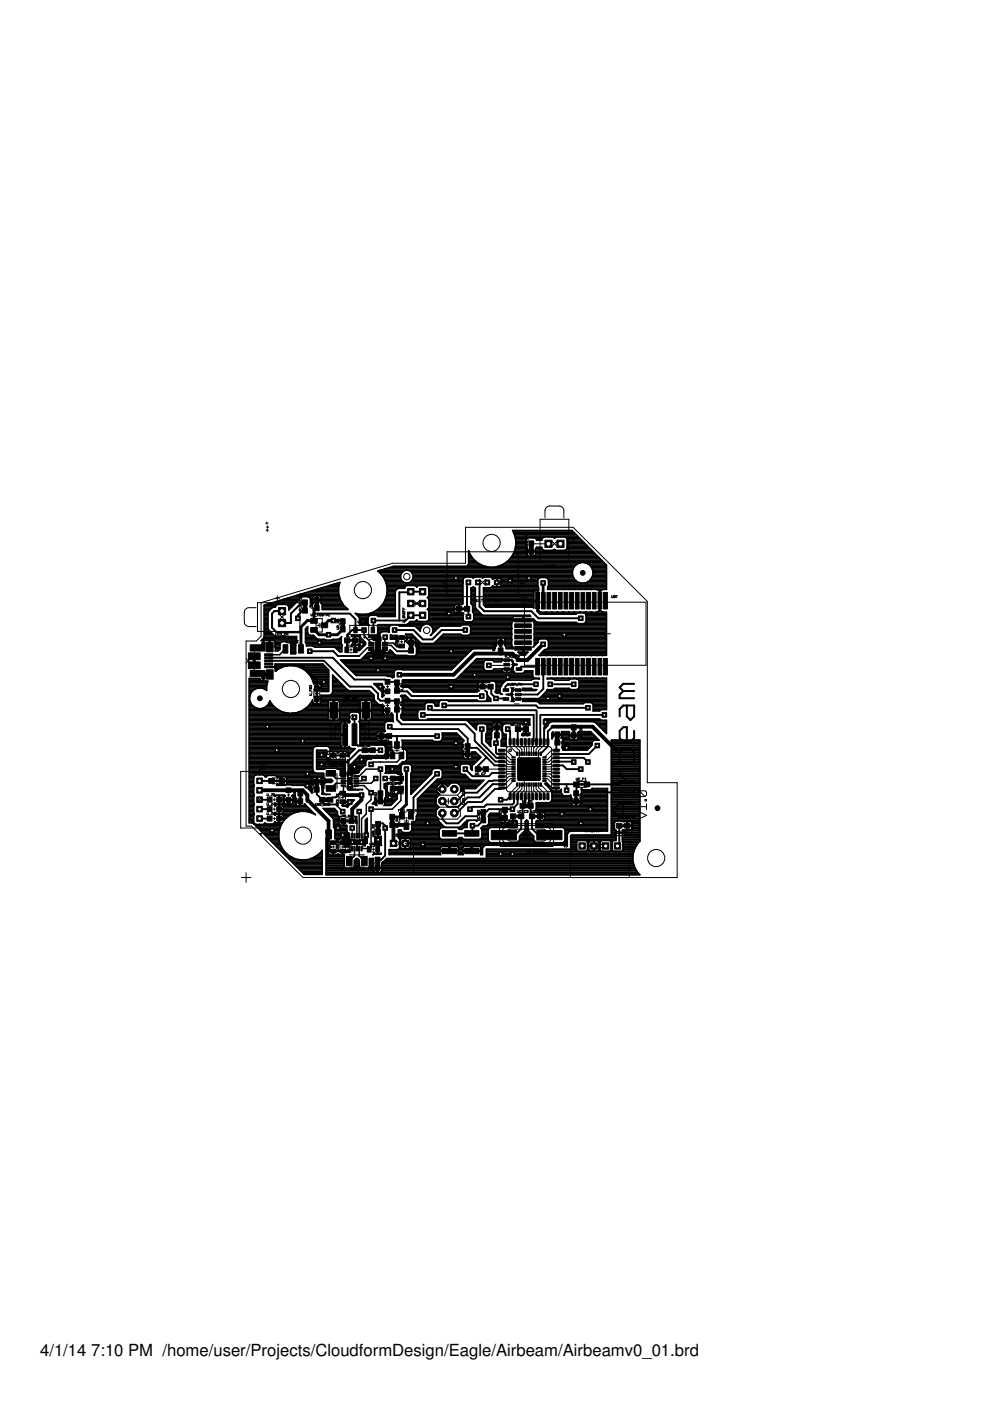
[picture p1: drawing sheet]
<svg xmlns="http://www.w3.org/2000/svg" width="210mm" height="297mm" viewBox="0 0 210 297" stroke-linecap="round" stroke-linejoin="round" font-family="sans-serif">
<defs><g id="words">
<g font-size="3.5">
<text x="8.5" y="287.5">4/1/14</text>
<text x="19.3" y="287.5">7:10 PM /home/user/Projects/CloudformDesign/Eagle/Airbeam/Airbeamv0_01.brd</text>
</g>
</g></defs>
<g fill="#000" stroke="#000" stroke-width=".21">
<path d="M105.7 158.9l1.2-.1 .2 .3-.2 .2h-1.1l-.1-.2z" fill-rule="evenodd"/>
<path d="M105.7 159.7l1.2-.1 .2 .3-.2 .2h-1.1l-.1-.2z" fill-rule="evenodd"/>
<path d="M108 156.6h.2l.2 .1v1.1l-.2 .2-.3-.2z" fill-rule="evenodd"/>
<path d="M108.8 156.6h.2l.2 .1v1.1l-.2 .2-.3-.2z" fill-rule="evenodd"/>
<path d="M109.6 159.5h.2l-.1 .7-.2-.1z" fill-rule="evenodd"/>
<path d="M109.6 156.6h.2l.2 .1v1.1l-.2 .2-.3-.2z" fill-rule="evenodd"/>
<path d="M110.1 159.5h.2l-.1 .7-.2-.1z" fill-rule="evenodd"/>
<path d="M110.4 156.6h.2l.2 .1v1.1l-.2 .2-.3-.2z" fill-rule="evenodd"/>
<path d="M110.6 159.5h.2l-.1 .7-.2-.1z" fill-rule="evenodd"/>
<path d="M111.1 159.5h.2l-.1 .7-.2-.1z" fill-rule="evenodd"/>
<path d="M111.2 156.6h.2l.2 .1v1.1l-.2 .2-.3-.2z" fill-rule="evenodd"/>
<path d="M111.6 159.5h.2l-.1 .7-.2-.1z" fill-rule="evenodd"/>
<path d="M112 156.6h.2l.2 .1v1.1l-.2 .2-.3-.2z" fill-rule="evenodd"/>
<path d="M112.1 159.5h.2l-.1 .7-.2-.1z" fill-rule="evenodd"/>
<path d="M112.6 159.5h.2l-.1 .7-.2-.1z" fill-rule="evenodd"/>
<path d="M112.8 156.6h.2l.2 .1v1.1l-.2 .2-.3-.2z" fill-rule="evenodd"/>
<path d="M113.1 159.5h.2l-.1 .7-.2-.1z" fill-rule="evenodd"/>
<path d="M113.6 159.5h.2l-.1 .7-.2-.1z" fill-rule="evenodd"/>
<path d="M113.6 156.6h.2l.2 .1v1.1l-.2 .2-.3-.2z" fill-rule="evenodd"/>
<path d="M114.1 159.5h.2l-.1 .7-.2-.1z" fill-rule="evenodd"/>
<path d="M114.4 156.6h.2l.2 .1v1.1l-.2 .2-.3-.2z" fill-rule="evenodd"/>
<path d="M114.6 159.5h.2l-.1 .7-.2-.1z" fill-rule="evenodd"/>
<path d="M115.2 156.6h.2l.2 .1v1.1l-.2 .2-.3-.2z" fill-rule="evenodd"/>
<path d="M116 156.6h.2l.2 .1v1.1l-.2 .2-.3-.2z" fill-rule="evenodd"/>
<path d="M117.3 159.7l1.2-.1 .2 .3-.2 .2h-1.1l-.1-.2z" fill-rule="evenodd"/>
<path d="M117.3 158.9l1.2-.1 .2 .3-.2 .2h-1.1l-.1-.2z" fill-rule="evenodd"/>
<path d="M105.7 160.5l1.2-.1 .2 .3-.2 .2h-1.1l-.1-.2z" fill-rule="evenodd"/>
<path d="M105.7 161.3l1.2-.1 .2 .3-.2 .2h-1.1l-.1-.2z" fill-rule="evenodd"/>
<path d="M105.7 162.1h1.2l.2 .2-.2 .2h-1.1l-.1-.2z" fill-rule="evenodd"/>
<path d="M105.7 162.9l1.2-.1 .2 .3-.2 .2h-1.1l-.1-.2z" fill-rule="evenodd"/>
<path d="M105.7 163.7l1.2-.1 .2 .3-.2 .2h-1.1l-.1-.2z" fill-rule="evenodd"/>
<path d="M105.7 164.5l1.2-.1 .2 .3-.2 .2h-1.1l-.1-.2z" fill-rule="evenodd"/>
<path d="M105.7 165.3l1.2-.1 .2 .3-.2 .2h-1.1l-.1-.2z" fill-rule="evenodd"/>
<path d="M105.7 166.1l1.2-.1 .2 .3-.2 .2h-1.1l-.1-.2z" fill-rule="evenodd"/>
<path d="M105.7 166.9l1.2-.1 .2 .3-.2 .2h-1.1l-.1-.2z" fill-rule="evenodd"/>
<path d="M108 168.2h.2l.2 .1v1.1l-.2 .2-.3-.2z" fill-rule="evenodd"/>
<path d="M108.5 160.5l.7-.1 .1 .2-.7 .1z" fill-rule="evenodd"/>
<path d="M108.5 161h.7l.1 .1-.7 .1z" fill-rule="evenodd"/>
<path d="M108.5 161.5h.7l.1 .1-.7 .1z" fill-rule="evenodd"/>
<path d="M108.5 162l.7-.1 .1 .2-.7 .1z" fill-rule="evenodd"/>
<path d="M108.5 162.5h.7l.1 .1-.7 .1z" fill-rule="evenodd"/>
<path d="M108.5 163l.7-.1 .1 .2-.7 .1z" fill-rule="evenodd"/>
<path d="M108.5 163.5l.7-.1 .1 .2-.7 .1z" fill-rule="evenodd"/>
<path d="M108.5 164h.7l.1 .1-.7 .1z" fill-rule="evenodd"/>
<path d="M108.5 164.5l.7-.1 .1 .2-.7 .1z" fill-rule="evenodd"/>
<path d="M108.5 165h.7l.1 .1-.7 .1z" fill-rule="evenodd"/>
<path d="M108.5 165.5l.7-.1 .1 .2-.7 .1z" fill-rule="evenodd"/>
<path d="M108.8 168.2h.2l.2 .1v1.1l-.2 .2-.3-.2z" fill-rule="evenodd"/>
<path d="M109.6 166l.2 .1-.1 .6-.2-.1z" fill-rule="evenodd"/>
<path d="M109.6 168.2h.2l.2 .1v1.1l-.2 .2-.3-.2z" fill-rule="evenodd"/>
<path d="M109.8 160.7h4.7v4.7h-4.7z" fill-rule="evenodd"/>
<path d="M110.1 166l.2 .1-.1 .6-.2-.1z" fill-rule="evenodd"/>
<path d="M110.4 168.2h.2l.2 .1v1.1l-.2 .2-.3-.2z" fill-rule="evenodd"/>
<path d="M110.6 166l.2 .1-.1 .6-.2-.1z" fill-rule="evenodd"/>
<path d="M111.1 166l.2 .1-.1 .6-.2-.1z" fill-rule="evenodd"/>
<path d="M111.2 168.2h.2l.2 .1v1.1l-.2 .2-.3-.2z" fill-rule="evenodd"/>
<path d="M111.6 166l.2 .1-.1 .6-.2-.1z" fill-rule="evenodd"/>
<path d="M112 168.2h.2l.2 .1v1.1l-.2 .2-.3-.2z" fill-rule="evenodd"/>
<path d="M112.1 166l.2 .1-.1 .6-.2-.1z" fill-rule="evenodd"/>
<path d="M112.6 166l.2 .1-.1 .6-.2-.1z" fill-rule="evenodd"/>
<path d="M112.8 168.2h.2l.2 .1v1.1l-.2 .2-.3-.2z" fill-rule="evenodd"/>
<path d="M113.1 166l.2 .1-.1 .6-.2-.1z" fill-rule="evenodd"/>
<path d="M113.6 166l.2 .1-.1 .6-.2-.1z" fill-rule="evenodd"/>
<path d="M113.6 168.2h.2l.2 .1v1.1l-.2 .2-.3-.2z" fill-rule="evenodd"/>
<path d="M114.1 166l.2 .1-.1 .6-.2-.1z" fill-rule="evenodd"/>
<path d="M114.4 168.2h.2l.2 .1v1.1l-.2 .2-.3-.2z" fill-rule="evenodd"/>
<path d="M114.6 166l.2 .1-.1 .6-.2-.1z" fill-rule="evenodd"/>
<path d="M115.1 165.5l.6-.1 .1 .2-.6 .1z" fill-rule="evenodd"/>
<path d="M115.1 165h.6l.1 .1-.6 .1z" fill-rule="evenodd"/>
<path d="M115.1 164.5l.6-.1 .1 .2-.6 .1z" fill-rule="evenodd"/>
<path d="M115.1 164h.6l.1 .1-.6 .1z" fill-rule="evenodd"/>
<path d="M115.1 163.5l.6-.1 .1 .2-.6 .1z" fill-rule="evenodd"/>
<path d="M115.1 163l.6-.1 .1 .2-.6 .1z" fill-rule="evenodd"/>
<path d="M115.1 162.5h.6l.1 .1-.6 .1z" fill-rule="evenodd"/>
<path d="M115.1 162l.6-.1 .1 .2-.6 .1z" fill-rule="evenodd"/>
<path d="M115.1 161.5h.6l.1 .1-.6 .1z" fill-rule="evenodd"/>
<path d="M115.1 161h.6l.1 .1-.6 .1z" fill-rule="evenodd"/>
<path d="M115.1 160.5l.6-.1 .1 .2-.6 .1z" fill-rule="evenodd"/>
<path d="M115.2 168.2h.2l.2 .1v1.1l-.2 .2-.3-.2z" fill-rule="evenodd"/>
<path d="M116 168.2h.2l.2 .1v1.1l-.2 .2-.3-.2z" fill-rule="evenodd"/>
<path d="M117.3 166.9l1.2-.1 .2 .3-.2 .2h-1.1l-.1-.2z" fill-rule="evenodd"/>
<path d="M117.3 166.1l1.2-.1 .2 .3-.2 .2h-1.1l-.1-.2z" fill-rule="evenodd"/>
<path d="M117.3 165.3l1.2-.1 .2 .3-.2 .2h-1.1l-.1-.2z" fill-rule="evenodd"/>
<path d="M117.3 164.5l1.2-.1 .2 .3-.2 .2h-1.1l-.1-.2z" fill-rule="evenodd"/>
<path d="M117.3 163.7l1.2-.1 .2 .3-.2 .2h-1.1l-.1-.2z" fill-rule="evenodd"/>
<path d="M117.3 162.9l1.2-.1 .2 .3-.2 .2h-1.1l-.1-.2z" fill-rule="evenodd"/>
<path d="M117.3 162.1h1.2l.2 .2-.2 .2h-1.1l-.1-.2z" fill-rule="evenodd"/>
<path d="M117.3 161.3l1.2-.1 .2 .3-.2 .2h-1.1l-.1-.2z" fill-rule="evenodd"/>
<path d="M117.3 160.5l1.2-.1 .2 .3-.2 .2h-1.1l-.1-.2z" fill-rule="evenodd"/>
<circle cx="123.5" cy="121.5" r=".51"/>
<circle cx="55.1" cy="148.1" r=".51"/>
<circle cx="112.2" cy="163.1" r=".51"/>
<circle cx="139.4" cy="171.3" r=".51"/>
</g>
<g fill="#000" stroke="#000" stroke-width=".21">
<path d="M112.1 116.4h1.1v1.1h-1.1zM112.1 114.7h1.1v1.1h-1.1zM52.7 138.4h2.5v1.5h-2.5zM53 136.7h2.5v1.3h-2.5zM55.5 136.2h.7v1.8h-.7zM56.1 139.9h1.7v.4h-1.7zM56.1 138.6h1.7v.4h-1.7zM56.1 139.3h1.7v.3h-1.7zM56.5 136.2h1.4v2h-1.4zM60 136.7h1v1.8h-1zM63.3 136.7h1v1.8h-1zM64.2 128.9h1v1.1h-1z"/>
<path d="M64.2 127.2h1v1.1h-1zM65.9 133h1.4v1h-1.4zM65.9 131.1h1.4v1h-1.4zM66.7 128.4h1v1.1h-1zM66.7 126.7h1v1.1h-1zM68.1 132.1h1.4v1h-1.4zM72.2 132.9h1v1.1h-1zM72.2 131.2h1v1.1h-1zM73 135.3h1.1v1h-1.1zM73.1 137.2h.8v1.2h-.8zM74.7 135.3h1.1v1h-1.1zM74.9 137.2h.8v1.2h-.8z"/>
<path d="M75 133h.7v1.2h-.7zM78.2 136.2h1.1v.3h-1.1zM78.2 136.7h1.1v.3h-1.1zM78.2 137.2h1.1v.3h-1.1zM78.2 137.7h1.1v.3h-1.1zM78.7 133h.7v1.2h-.7zM79.7 136.1h1v3h-1zM81 137.7h1.2v.3h-1.2zM81 137.2h1.2v.3h-1.2zM81 136.7h1.2v.3h-1.2zM81 136.2h1.2v.3h-1.2zM84.6 136.6h1.1v.8h-1.1z"/>
<path d="M84.6 134.8h1.1v.8h-1.1zM86.7 135.7h1v1.1h-1zM86.7 137.4h1v1.1h-1zM96.8 128.6h1.1v1h-1.1zM98.5 128.6h1.1v1h-1.1zM105.6 137.4h1.1v1.1h-1.1zM105.6 135.7h1.1v1.1h-1.1zM106.8 139.7h1.2v.5h-1.2zM109.1 131.1h3.5v.8h-3.5zM109.1 132.3h3.5v.8h-3.5zM109.1 133.5h3.5v.8h-3.5zM109.1 134.7h3.5v.8h-3.5z"/>
<path d="M109.1 135.9h3.5v.8h-3.5zM109.1 137.1h3.5v.8h-3.5zM109.5 139.7h1.1v.5h-1.1zM113.6 125.6h.8v3.5h-.8zM113.6 139.6h.8v3.5h-.8zM114.8 125.6h.8v3.5h-.8zM114.8 139.6h.8v3.5h-.8zM116 125.6h.8v3.5h-.8zM116 139.6h.8v3.5h-.8zM117.2 125.6h.8v3.5h-.8zM117.2 139.6h.8v3.5h-.8zM118.4 125.6h.8v3.5h-.8z"/>
<path d="M118.4 139.6h.8v3.5h-.8zM119.6 125.6h.8v3.5h-.8zM119.6 139.6h.8v3.5h-.8zM120.8 125.6h.8v3.5h-.8zM120.8 139.6h.8v3.5h-.8zM122 125.6h.8v3.5h-.8zM122 139.6h.8v3.5h-.8zM123.2 125.6h.8v3.5h-.8zM123.2 139.6h.8v3.5h-.8zM124.4 125.6h.8v3.5h-.8zM124.4 139.6h.8v3.5h-.8zM125.6 125.6h.8v3.5h-.8z"/>
<path d="M125.6 139.6h.8v3.5h-.8zM126.8 125.6h.8v3.5h-.8zM126.8 139.6h.8v3.5h-.8zM128 125.6h.8v3.5h-.8zM128 139.6h.8v3.5h-.8zM52.7 140.3h2.5v1.5h-2.5zM53 142.2h2.5v1.3h-2.5zM55.5 142.2h.7v1.8h-.7zM56.1 141.2h1.7v.4h-1.7zM56.1 140.6h1.7v.3h-1.7zM56.5 142h1.4v2h-1.4zM66.7 145.4h1v1.2h-1z"/>
<path d="M66.7 147.6h1v1.2h-1zM70 148.9h1.6v3.4h-1.6zM70.1 159.8h1.2v.8h-1.2zM72.1 159.8h1.2v.8h-1.2zM72.7 153.5h1v4.6h-1zM74.7 153.5h1v4.6h-1zM76.8 158.6h1.1v1h-1.1zM76.8 148.9h1.6v3.4h-1.6zM78.5 158.6h1.1v1h-1.1zM80.3 155.6h1.1v1h-1.1zM81.7 148.1h1v1h-1zM81.7 150.1h1v1h-1z"/>
<path d="M81.7 144.1h1v1h-1zM81.7 146.1h1v1h-1zM82 155.6h1.1v1h-1.1zM82.7 159.5h1v1.4h-1zM83.7 144.2h1v1.1h-1zM83.7 145.9h1v1.1h-1zM83.7 148.2h1v1.1h-1zM83.7 149.9h1v1.1h-1zM83.7 157.3h1v1.4h-1zM84.6 159.5h1v1.4h-1zM98.7 159.4h1v1.1h-1zM98.7 157.7h1v1.1h-1z"/>
<path d="M101.7 145.1h1.1v1h-1.1zM103.5 145.1h1.1v1h-1.1zM104.8 155.4h1.1v1.1h-1.1zM104.8 153.7h1.1v1.1h-1.1zM106.7 146h1.2v.6h-1.2zM106.7 147.9h1.2v.6h-1.2zM106.8 140.6h1.2v.6h-1.2zM106.8 141.6h1.2v.5h-1.2zM109.3 154.1h1.1v1h-1.1zM109.3 147.9h1.2v.6h-1.2zM109.3 147h1.2v.5h-1.2zM109.3 146h1.2v.6h-1.2z"/>
<path d="M109.5 141.6h1.1v.5h-1.1zM111 154.1h1.1v1h-1.1zM117.6 155.2h1.1v1.1h-1.1zM117.6 156.9h1.1v1.1h-1.1zM121.1 153.7h1.1v1.1h-1.1zM121.1 155.4h1.1v1.1h-1.1zM56.7 173.1h1v1h-1zM56.7 171h1v1.1h-1zM56.7 169.1h1v1h-1zM57 165.1h1.2v1h-1.2zM58.7 173.1h1v1h-1zM58.7 171h1v1.1h-1z"/>
<path d="M58.7 169.1h1v1h-1zM59.2 165.1h1.2v1h-1.2zM60.7 167h1v1.1h-1zM60.7 169.1h1v1h-1zM63.2 167.7h1v1.1h-1zM63.2 169.4h1v1.1h-1zM66.7 165.2h1v1.1h-1zM66.7 166.9h1v1.1h-1zM67.8 169.1h1.1v1h-1.1zM69.2 163.4h2v1.1h-2zM69.2 166.6h2v1.2h-2zM69.5 169.1h1.1v1h-1.1z"/>
<path d="M70.1 178.3h1.2v.8h-1.2zM70.1 161.6h1.2v.8h-1.2zM72.1 167.8h1.2v.8h-1.2zM72.1 169.6h1.2v.8h-1.2zM72.1 178.3h1.2v.8h-1.2zM72.1 161.6h1.2v.8h-1.2zM72.3 173.5h1.1v1.1h-1.1zM72.3 164.4h1v.3h-1zM72.3 164.9h1v.3h-1zM72.3 165.4h1v.3h-1zM72.3 165.9h1v.3h-1zM72.3 166.4h1v.3h-1z"/>
<path d="M73.7 164.3h.9v2.6h-.9zM74 173.5h1.1v1.1h-1.1zM74.4 178.1h2.6v.9h-2.6zM74.5 179.4h.3v1h-.3zM74.5 176.7h.3v1h-.3zM75 164.4h1v.3h-1zM75 164.9h1v.3h-1zM75 165.4h1v.3h-1zM75 165.9h1v.3h-1zM75 166.4h1v.3h-1zM75 179.4h.3v1h-.3zM75 176.7h.3v1h-.3z"/>
<path d="M75.5 179.4h.3v1h-.3zM75.5 176.7h.3v1h-.3zM76 179.4h.3v1h-.3zM76 176.7h.3v1h-.3zM76.5 179.4h.3v1h-.3zM76.5 176.7h.3v1h-.3zM77.9 179.5h.8v1.2h-.8zM79.7 174.2h1v1.1h-1zM79.7 175.9h1v1.1h-1zM79.7 179.5h.8v1.2h-.8zM80.2 167.7h1v1.1h-1zM80.2 169.4h1v1.1h-1z"/>
<path d="M82.7 172.7h1v1.1h-1zM82.7 174.3h1v1.2h-1zM82.8 164.5h1.1v1.1h-1.1zM82.8 166.7h1.1v1h-1.1zM84.5 164.5h1.1v1.1h-1.1zM84.5 166.7h1.1v1h-1.1zM84.7 172.3h1v1.4h-1zM85.7 174.5h1v1.4h-1zM86.6 172.3h1v1.4h-1zM93.8 176.1h3v1.2h-3zM93.8 179.8h3v1.2h-3zM98.5 176.1h3v1.2h-3z"/>
<path d="M98.5 179.8h3v1.2h-3zM100.8 162.6h1.1v1h-1.1zM102 173.4h1v1.1h-1zM102 171.7h1v1.1h-1zM102.4 162.6h1.1v1h-1.1zM104.2 176.1h5.3v1.9h-5.3zM106.6 171.2h1v1.1h-1zM106.6 172.9h1v1.1h-1zM108.2 172.6h1.1v1h-1.1zM110 172.6h1.1v1h-1.1zM110.3 170.3h1.1v1.1h-1.1zM112 170.3h1.1v1.1h-1.1z"/>
<path d="M112.2 172.6h1.1v1h-1.1zM113.8 176.1h5.3v1.9h-5.3zM114 172.6h1.1v1h-1.1zM121.6 165.8h1.2v1h-1.2zM121.6 167.7h1.1v1.1h-1.1zM121.6 169.4h1.1v1.1h-1.1zM123.8 165.8h1.2v1h-1.2zM130.7 174.6h1.1v1h-1.1zM132.4 174.6h1.1v1h-1.1zM70.1 180.1h1.2v.8h-1.2zM72.1 180.1h1.2v.8h-1.2zM73.5 181.6h1.2v2h-1.2z"/>
<path d="M76.7 181.6h1.2v2h-1.2zM79.5 183.4h1.1v1.1h-1.1zM79.5 181.7h1.1v1.1h-1.1z"/>
<circle cx="96.3" cy="172.4" r=".85"/>
</g>
<g fill="none" stroke="#000" stroke-width=".21">
<path d="M112.6 115.2l3.7 .1M55.9 137.1l-.3 .3h-1.3l-.4 .4v1.3M78.7 137.8l-.1 .8M81.6 137.8v.5l.3 .3M85.2 137l-.1 .1M87.2 137.9l-.2 .2M53.9 141.1v1.4l.4 .3h1.3l.3 .3M106.4 159.9h.7l1.2 1.2h.6M106.4 159.1h1l1.5 1.5M107.4 140.9h.1M107.4 140.9l-.2 .2h-3.5M108.2 157.3v1l1.5 1.5"/>
<path d="M109 157.3l-.1 .7 1.3 1.2v1.9l2 2M109.7 159.8h.1M109.7 157.3v.7l1 .9v.9M109.8 157.3h-.1M110.6 157.3v.7l.6 .6v1.2M110.6 157.3h.1M111.4 157.3v.7l.3 .3v1.5M112.2 157.3v2.5M112.9 157.3v.7l-.2 .3v1.5M113 157.3h-.1M113.4 141.4h.6M113.7 157.3v.7l-.5 .6v1.2"/>
<path d="M113.8 157.3h-.1M114.6 157.3v.7l-.9 .9v.9M114.7 159.8h.1M115.4 157.3v.7l-1.2 1.2v1.9l-2 2M118 159.9h-.8l-1.2 1.2h-.6M118 159.1h-1.1l-1.5 1.5M72.8 168.1l-.1 .1M72.9 179h4.5M72.9 179.5h1.2M72.9 179.3h1.2M72.9 179.2h1.3M72.9 178.8h4.5"/>
<path d="M72.9 178.6h4.5M72.9 178.5h4.5M72.9 178.3h4.5M72.9 178.2h4.5M72.9 178h1.4M72.9 177.8h1.2M72.9 177.7h1.2M72.9 177.5h1.2M72.9 177.3h1.2M72.9 177.1h1.2M72.9 177h1.2M72.9 176.8h1.2"/>
<path d="M74.2 173.1h1.5M74.4 179l-.3 .2v.4h-1.2v-3h1.2v1.3l.3 .2h.6l.2-.2 .2 .2h1.6l.2-.2v-.3h.2v1.8h-.2l-.2-.4M74.4 173.8h.2M74.4 173.6h.2M74.4 173.4h.2M74.4 173.3h.2M74.6 174.1h1.1M74.7 175.6v1.6M75.1 178h.1M75.2 177.2v.9l.5 .5v1.3M75.3 173.3l-.7-.1v1h.8v.4h.3v-1.5h-1.5v.1h.2v.8l1.3-.1M75.3 173.3l.1 .1"/>
<path d="M75.3 173.3h.4M75.4 173.4v.6M75.4 173.4h.3M75.4 174.5h.3M75.4 174.3h.3M75.4 173.8h.3M75.4 173.6h.3M75.5 179l.2 .2 .2-.2M75.5 165.1h-.8l-.5 .5h-1.4M75.6 179.2h.1M77.1 178h.3M77.1 179.2h.3"/>
<path d="M77.2 179.3h.2M77.2 177.8h.2M77.2 177.7h.2M81.7 165.1h1.6M83.2 174.9l.2 .3M85.2 173l-.2 .2M85.9 174.9l.3 .3M96.7 167.1l-.4 .2M103 163.1h5.9M106.4 160.7h.7l.9 .9h.9M106.4 162.3h.7l.3 .3h1.5M106.4 161.5h.7l.6 .6h1.2"/>
<path d="M106.4 161.5h.1M106.8 177.1h2.4M108.9 160.6h.1M108.9 165.1h-.7l-1.1 1.2M108.9 165.6l-1.5 1.5M108.9 164.6h-1l-.8 .9M108.9 164.1h-1.2l-.6 .6h-.7M108.9 163.6h-1.6l-.2 .3h-.7M109.7 166.3v.3l-1.5 1.6M109.7 168.9h.1M110.2 166.3v.7l-1.3 1.2M110.6 168.8h.1"/>
<path d="M110.7 166.3v1l-1 .9v.7M111.4 168.9h.1M111.7 166.3v1.6l-.3 .3v.7M112.2 163.1l-1 1v3.5l-.6 .6v.7M112.2 166.3v2.6M112.7 166.3v1.6l.2 .3v.7M112.9 168.9h.1M113.2 166.3v1.3l.5 .6v.7M113.7 166.3v1l.9 .9v.7M113.7 168.9h.1M114.2 177.1h2.3M114.2 166.3v.7l1.2 1.2v.7"/>
<path d="M114.7 166.3l1.5 1.6v1M115.4 165.6h.1M115.4 165.1h.7l1.1 1.2h.8M115.4 164.6h1l.8 .9h.8M115.4 164.1h1.3l.5 .6h.8M115.4 163.6h1.6l.2 .3h.8M115.4 163.1h2.6M115.4 160.6h.1M115.5 165.6l1.4 1.5h1.1M116.2 168.9h.1M118 161.5h-.8l-.6 .6h-1.2M118 162.3h-.8l-.3 .3h-1.5"/>
<path d="M118 161.5h.1M118 165.5h.1M118 160.7h-.8l-.9 .9h-.9M122.2 168.1v.1"/>
</g>
<g fill="none" stroke="#000" stroke-width=".4">
<path d="M57 139.4h13.5l4.7 4.7h6.5l.5 .5h1.8l.2 .1M66.6 130.1h7.6l1.2 1.2v2.3h1.8M70.7 138.1l1 1h4.5M79.2 135.1h1.5v.7l-.2 .2v1.7l.3 .3h.4v1.6h-2v-1.6h.3l.3-.3v-1.7l-.3-.3h-.3zM79.2 139.3h2M79.2 138.9h2M79.2 138.6h2M79.2 138.2h2M79.2 135.6h1.5M79.2 135.3h1.5M79.7 137.8h1M79.8 137.5h.7"/>
<path d="M79.8 137.1h.7M79.8 136.7h.7M79.8 136.4h.7M79.8 136h.7M83.4 136.3l.8 .8h.9M84.2 138.1h2.8M87.1 128h2.5M89.6 130.5h-2.5l-1.1 1.1h-6.8l-.1 2M89.6 125.5l-4.9 .1v6M93.7 133.6h5M112.6 129.6l1.6 1.5h8.9M57 140.1h11.7l5.5 5.5h4.5l1.5 1.5v1l.5 .5h3.3l.2 .1"/>
<path d="M58.3 141.7l.1 .6 .4-.3M58.3 141.7h.1M58.3 141.4h-.2M58.3 141.5h1.3M58.4 141.2v-.4h10l1.3 1.3v4.5h-1.6v-.6h-.9v-1.1h.6l.3 .3M58.4 141.2h2.5M58.4 141.2l-.1 .5M58.4 142.3h.1M58.4 141.9h.5M58.8 142h.1M60 141.3h.1M60 141.3l-1.2 .7"/>
<path d="M61.3 141.1l1.4 .1 1.3 .4M61.3 141.1h.1M61.3 141.1l-1.3 .2M62.7 141.2h6M63.7 141.5h5.4M64 141.6l1.1 .8M64 141.6h.1M64.4 141.9h5.1M64.9 142.3h4.8M65.1 142.4l.9 1.1M65.1 142.4h.1M65.3 142.6h4.4"/>
<path d="M65.6 143h4.1M65.9 143.4h3.8M66 143.5l.5 1.2M66 143.5h.1M66.1 143.7h3.6M66.3 144.1h3.4M66.4 144.5h3.3M66.5 144.7v.2h.6v1h2.6M66.5 144.7h.1M66.5 144.8h3.2M67.1 145.6h.1M67.1 145.2h.1"/>
<path d="M67.2 159.9h2M67.2 159.6h2M67.2 159.2h2M68.1 145.2v.7M68.1 145.2h1.6M68.1 146.3h1.6M68.1 145.6h1.6M83.2 154.6h14l2 2v1.6l.3 .4h1.7l3.7 3.7h1.5M84.2 146.4v.2h2.1M85.2 153.6h13.5l1.9 2v1.5l4.5 4.4h1.3M89.7 151.6h23.5v5.5M91.7 150.6h21.9l.2 .1v6.6"/>
<path d="M94.2 149.6h19.4l.6 .5h10.5M103.2 158.6l2.1 2.1h1.1M104 145.6h.2v1.5l1 1h1.9l.2 .1h-.3M105.3 155.9l-.1 3.7 .3 .3h.9M107.7 154.6l.5 .5v2.2M108.2 157.3h.1M109.8 154.6l-.1 .1v-.1l.1 2.7M113.6 145.1h-5.9l-.6 .5 .2 .7M115.2 141.4v4.6l-1.2 1.3h-4.1M116.2 153.6l-.8 .8v2.9M116.6 145.1h5M117.2 154.1l-1 1v3.2l-1.5 1.5"/>
<path d="M118.2 157.4l-.2 .2v1.5M121.6 154.1v.1M126.6 158.1l-1.8 1.8h-6.8M128.1 151.6h-13.4l-.1 5.7M129.6 159.9h6M129.6 159.6h6M129.6 159.2h6M129.6 158.8h6M129.6 158.5h6M129.6 158.1h6M129.6 157.7h6M129.6 157.4h6"/>
<path d="M55 173.6h2.2M55 165.5l2.6 .1M55 169.6h2.2M55 169.5v.1M55 173.5v.1M57.2 171.6h-2.1M67.2 167.4v1l1.1 1.2v.6l.4 .4h2.5M67.2 161l6 .1v3.3h-1v-1.3h-.6l-.2-.2h-2.4l-.2 .2h-1.6v-4h2v1.5l.5 .5M67.2 162.9h1.8M67.2 162.5h6M67.2 162.1h6M67.2 161.8h6"/>
<path d="M67.2 161.4h6M67.2 160.7h2.1M67.2 160.3h2M69.2 176.5v9h66.4l-.4-.4M69.2 176.5v-.4h1v1.7h-.3l-.3 .3v1.2l.3 .3h.3l-.5 .2M69.2 179.8h.5M69.2 179.4h.5M69.2 179.1h.4M69.2 178.7h.4M69.2 178.3h.4M69.2 177.9h.5M69.2 176.5h1"/>
<path d="M69.2 176.1h1M69.2 177.6h1M69.2 176.8h1M69.3 177.2h.9M69.7 179.8l-.1 1.1M70.2 164l1.1 1.1M71.3 166.1l-1.1 1.1M71.4 162.9h1.8M72.2 164.3h1M72.2 164h1M72.2 163.6h1M72.2 163.2h1"/>
<path d="M72.8 168l-.1 .2h-.6l-.9 .9h-.7l-.5 .5M73.8 165.4h.7M73.8 166.9h.7M73.8 166.5h.7M73.8 166.2h.7M73.8 165.8h.7M73.8 165.1h.9M73.8 166.9l-.1 .2h1l-.2-.2M73.9 164.7v-2.1h2.3v1l-.3 .3h-1.1l-.3 .3v.7l.2 .2M73.9 164.7h.6M73.9 164.3h.6M73.9 164h.9"/>
<path d="M73.9 163.6h2.3M73.9 163.2h2.3M73.9 162.9h2.3M73.9 164.7l-.2 .9 .1 .1v1.2M74.7 165.1l-.2 .1v1.7M80.2 174.7l.1-.1h.9l.5 .5v6.3l-.9 .9h-.7M92.7 164.1l-5 5v3.3l-.6 .6M98.7 163.1l1.5 1.5h3.5l.7-.7h2M102.5 173.9l-1.2 1.2h-1.1v1.5l-.2 .1h-4.7M103.2 160.6l-1.9 1.8v.7M106.4 165.5h.1M106.8 171.6l.3 .1"/>
<path d="M107.1 165.5l-3.4 .1-2.5 2.5h-2.5l-1.8 1.8h-.6M107.1 166.3h-2.6l-2.8 2.8h-2.5l-2 2h-2.2l-1.2-1.2M107.4 167.1l-2.5 .2-2.7 2.8h-3l-2.4 2.3h-.5M108.2 168.2v.7M108.2 168.9h.1M108.2 168.9l-.7 .7h-1.3M108.9 168.2l.1 2-.4 .4h-5.4l-.5 .5h-2.5l-.5 .5M109.7 168.9v1.6l-1.1 1.1h-4.9l-.5 .5-1.2 .1-.8 .9h-2.5l-1.5 1.5h-2.5l-.9-.9v-1.3M111.4 168.9v1.4l-.6 .6v1.9l-.3 .3v2.6l-1.3 1.4M112.2 168.9v1.6l.3 .4v1.9l.3 .3v2.6l1.4 1.4M118 166.3h4.2v1.8M118 160.7h5.8l.9 .9"/>
<path d="M118 161.5l3.6 .1M118 162.3h1.4l.7 .8h3M120.1 166.3v1.3M121.2 179.8h1M121.2 179.4h1M121.2 179.1h1M121.2 178.7h1M121.2 178.3h1.2M121.2 177.9h9.4M121.2 177.6h9.4M121.2 177.2h9.4M124.4 166.3h7"/>
<path d="M124.4 178.3h.6M124.6 179.8h.2M124.6 179.4h.2M124.6 179.1h.2M124.6 178.7h.2M124.8 179.4h2.2v.8l-.3 .3h-1.5l-.4-.3zM125 178.3h1.9M125 178.3l-.2 .2v.8h2.2v-.8l-.1-.2M125.9 178.2v2.3M125.9 179.8h.1M125.9 179.4h.1M125.9 179.1h.1"/>
<path d="M125.9 178.7h.1M125.9 178.3h.1M126.9 178.3h.5M127 179.8h.2M127 179.4h.2M127 179.1h.2M127 178.7h.2M129.4 178.3h.5M129.6 179.8h.2M129.6 179.4h.2M129.6 179.1h.2M129.6 178.7h.2"/>
<path d="M129.6 175h.6M129.6 176.8h1M129.6 176.5h1M129.6 176.1h1M129.6 175.7h.6M129.6 175.4h.6M129.6 174.6h.6M129.6 174.3h.7M129.6 173.9h6M129.6 173.5h6M129.6 173.2h6M129.6 172.8h6"/>
<path d="M129.6 172.4h6M129.6 172.1h6M129.6 171.7h6M129.6 171.3h6M129.6 171h6M129.6 170.6h6M129.6 170.2h6M129.6 169.9h6M129.6 169.5h6M129.6 169.1h6M129.6 168.8h6M129.6 168.4h6"/>
<path d="M129.6 168h6M129.6 167.7h6M129.6 167.3h6M129.6 166.9h6M129.6 166.5h6M129.6 166.2h6M129.6 165.8h6M129.6 165.4h6M129.6 165.1h6M129.6 164.7h6M129.6 164.3h6M129.6 164h6"/>
<path d="M129.6 163.6h6M129.6 163.2h6M129.6 162.9h6M129.6 162.5h6M129.6 162.1h6M129.6 161.8h6M129.6 161.4h6M129.6 161h6M129.6 160.7h6M129.6 160.3h6M130.2 175.8l.4 .3v2.1h-.6l-.2 .3v1.7l.2 .3M132 178.3h3.6"/>
<path d="M132 177.9h3.6M132 177.6h3.6M132 177.2h3.6M132 176.8h3.6M132 176.5h3.6M132 176.1h3.6M132.1 179.8h2.5M132.1 179.4h2.7M132.1 179.1h3M132.1 178.7h3.2M132.9 175.7h.2M132.9 175.4h.2"/>
<path d="M132.9 174.6h.2M132.9 174.3h.2M133.9 174.3l-.2-.2h-.6v1.9l.7-.1 .2-.3v-.5h-1.1v.9l-.7-.1-.2 .2 .1 4.1-.3 .3M133.9 174.3l.1 .7M133.9 174.3h1.7M134 175.7h1.6M134 175.4h1.6M134 174.6h1.6M134.5 179.9v.1M134.5 179.9l-.3 1.4v1.3l.3 1.3M135.2 178.8l.4-.4v-21.4h-6v20.1h-8.4v3h-18v2h-21.2l-1 .8M135.2 178.8h.1"/>
<path d="M135.2 178.8l-.7 1.1M135.6 175h-2.7v-.9h-2.4l-.3 .2v1.5M69.2 180.5h.4M69.2 185.3h66.3M69.2 185h10.2M69.2 184.6h9.9M69.2 184.2h9.9M69.2 183.9h3.8M69.2 183.5h3.8M69.2 183.1h3.8M69.2 182.8h3.8M69.2 182.4h3.8"/>
<path d="M69.2 182h3.8M69.2 181.6h3.8M69.2 181.3h.7M69.2 180.9h.4M69.2 180.2h.4M69.6 180.9l.4 .4h1.3l.4-.2 .3 .2h1v2.5l.3 .3h1.6l.3-.3v-1.3l.4-.4h.2l.4 .4v1.3l.3 .3h1.6l.3-.3v-1.7h.6v.9l.2 .2-.1 .7h.9v1.1h-.6M69.6 180.5h3.1v.8M70.7 180.5v.8M70.7 180.5h.1M70.7 181.3h.1M70.7 180.9h.1M71.5 181.3h.4"/>
<path d="M72.7 180.5h.1M72.7 181.3h.1M72.7 180.9h.1M75.1 183.9h1.1M75.2 183.5h1M75.2 183.1h1M75.2 182.8h1M75.2 181.5l-1.1 1.1M75.2 182.4h.9M76.2 181.5l1.1 1.1M78.3 183.9h.8M78.4 183.5h.7"/>
<path d="M78.4 183.1h.7M78.4 182.8h.6M78.4 182.4h.6M79.4 185l-.3-.3v-.7h1.9v.6l-.3 .4M80 185h.1M80 184.6h.1M80 184.2h.1M80.7 185h54.4M81 183.1h53.3M81 184.6h53.9M81 184.2h53.7M81 183.9h53.5"/>
<path d="M81 183.5h53.4M81 182.9l-.1 .3 .1 .7h-.9v1.1h.6M81 182.9h.1M81.2 182.9h.1M81.3 182.8h52.9M81.7 182.4h52.5M103.2 180.5h31.2M103.2 182h31M103.2 181.6h31M103.2 181.3h31M103.2 180.9h31.1M103.2 180.2h19"/>
<path d="M122.5 180.5l-.3-.3v-1.7l.3-.3h1.8l.3 .3v1.7l-.3 .3M124.6 180.2h.2M125.9 180.2h.1M127 180.2h.2M127.5 180.5l-.3-.3v-1.7l.3-.3h1.8l.3 .3v1.7l-.3 .3M129.6 180.2h.2M132.1 180.2h2.4M134.5 183.9v.1M134.5 183.9l.7 1.2M135.2 185.1h.1"/>
</g>
<path d="M67.2 128.9l-.5 .3M106.2 137.9v.7M115.1 136.6l-3.3 3.4h-1.8l-1.3-1.4h-8.1l-4.4 4.5h-11.5M57.2 143l-1.3 .1M117.2 154.1h8.4l5 5M55 167.6h9.2l1 1v1l4.5 4.5v2.5M72.7 168.2l.4 .4h3.6v1l-2 2v1.5M85.9 174.9h-2.7l.2 .3v3.6M72.7 180.5h1.4" fill="none" stroke="#000" stroke-width=".8"/>
<g fill="none" stroke="#000" stroke-width=".32">
<path d="M99.2 119.8h3M99.4 119.3h1.9M99.4 119.6h2.3M99.4 119h1.5M99.4 118.8h1.2M99.4 118.5h1M99.4 118.2h.7M99.4 118h.6M99.4 117.7h.4M99.4 117.4h.2M99.4 117.2h.1M99.4 116.9h.1"/>
<path d="M99.5 117.2l-.1-.5v2.8l-.6 .6h-15.4l-3.3 1 .4 .2M99.5 117.2h.1M99.5 117.2l.7 1.2M100.2 118.4h.1M100.2 118.4l1 .9M101.2 119.3l1.3 .7M102.5 120h.1M102.5 120l1.4 .3M106.2 119.8h15.9M106.6 119.7l-1.3 .5M106.6 119.7h.1M106.8 119.6h15.6"/>
<path d="M107.2 119.3h16M107.5 119h20.3M107.8 118.9l-1.2 .8M107.8 118.9h.1M107.9 118.8h19.7M108.1 118.5h19.2M108.3 118.2h18.7M108.5 118h18.2M108.6 117.8l-.8 1.1M108.6 117.8h.1M108.7 117.7h3.1M108.7 112.6h12.7"/>
<path d="M108.8 117.4h3M108.8 112.9h12.9M108.9 117.2h2.9M109 113.1h12.9M109.1 116.9h3.4M109.1 113.4h13.1M109.2 116.6h2.6M109.2 113.7h13.3M109.2 116.5l-.6 1.3M109.2 116.5h.1M109.2 116.5l.2-1.4-.2-1.4-.5-1.2h12.6l7.3 7.3v5.2h-.8l-.3 .2h-.6l-.4-.2h-10.4v-.5l.2-.3-.1-1.5-.4-.3h-1.2l-.6 .6 .2 2.2h-11.7M109.2 116.4h2.6"/>
<path d="M109.2 113.9h6.1M109.3 116.1h2.3M109.3 114.2h2.4M109.3 115.8h2.2M109.3 114.5h2.2M109.3 115.5h2.2M109.3 114.7h2.2M109.4 115.3h2.1M109.4 115h2.1M112.5 117.7h.3M112.5 117.4h.3M112.5 117.2h.3"/>
<path d="M112.8 116.9h12.9M113.5 117.7h13M113.6 117.4h12.6M113.6 117.2h12.3M113.6 116.6h1.6M113.6 116.4h1.3M113.6 114.2h1.4M113.7 116.1h1.2M113.8 114.5h1.1M115 114.2l-.1 .3h-1.1l-.5-.5h-1.3l-.4 .3-.1 1.6 .3 .4v.5h.7v1.1l-.7-.2v-.7h1.8l-.2 .8-.6 .1v-1.1h.8v-.5l.1-.3h1.2a.64 .64 0 0 0 .5 .7l2-.1M115 114.2l.4-.3h1.8l.4 .2 .3-.2h1.8l.4 .3M117.3 113.9h.5"/>
<path d="M117.4 116.6h.3M117.4 116.6l.2-.1 .3 .2 2.1-.1M119.9 113.9h2.8M119.9 116.6h5.5M120.1 114.2l.1 2-.2 .4M120.2 116.4h4.9M120.2 114.2h2.8M120.2 116.1h4.7M120.2 115.8h4.4M120.2 115.5h4.1M120.2 115.3h3.9M120.2 115h3.6"/>
<path d="M120.2 114.7h3.3M120.2 114.5h3.1M122.4 119.5h.1M122.4 119.5l-.6 .6M123.3 119.3h.9l.8 .5M123.3 119.3h.1M123.3 119.3l-.9 .2M123.8 119.3h4.3M124.6 119.6h3.8M125 119.8l.6 .7M125 119.8h3.6M125 119.8h.1"/>
<path d="M53.8 139.9h.3M53.8 139.3h.3v1.6h-.3zM53.8 139.7h.3M53.8 139.4h.3M55.5 135.7h7.4M55.8 135.4h7.1M55.8 136.5h.1M55.8 135.8l.1 .8v-.8M55.8 135.9h.1M55.8 136.2h.1M56 135.1h6.9M56 132.4h.8"/>
<path d="M56 134.9h2.3M56 131.9h.8M56 128.7h2.4M56 129.2h1.3M56 129.5h1.1M56 129.8h.9M56 134.6h2M56 134.3h1.7M56 134h1.4M56 133.8h1.2M56 133.5h.9M56 133.2h.8"/>
<path d="M56 133h.8M56 132.7h.8M56 132.2h.8M56 131.6h.8M56 131.4h.8M56 131.1h.8M56 130.8h.8M56 130.6h.8M56 130.3h.8M56 130h.8M56 128.9h1.6M56 128.4h2.5"/>
<path d="M56.5 128.1h5.9M57 136.5h.3M57 135.9h.3M57 136.2h.3M57.4 127.9h5.3M58 128.7l-.3 .1-.9 1.1v3.3M58.2 135.9h4.7M58.3 127.6h4.6M58.3 136.5h1.1M58.3 136.7h1.1M58.3 137h1.1M58.3 137.3h1.1"/>
<path d="M58.3 136.2h1.3M58.4 128.7h.1M58.4 137.5h1M58.4 137.8h.8M58.9 128.1l-.5 .6M59.2 127.3h4M60 127.1h3.5M60.5 137.6l-1.2 1.2h-2.3M60.7 128.1l.5 .6M60.9 126.8h2.7M61.1 128.4h1M61.2 128.7h.7"/>
<path d="M61.2 129.2h.1M61.2 128.9h.4M61.4 136.2h1.5M61.6 136.5h1.1M61.7 137.5h1M61.7 136.7h1M61.7 137h1M61.7 137.8h1M61.7 138.3h1M61.7 138.1h1M61.7 137.3h1M61.8 126.5h4.5"/>
<path d="M62.7 126.3h9.2M63.5 127h.1M63.5 127l-2.3 2.3v-.6M63.6 126.8l-.1 .2M63.6 126h8.3M64.1 126.5l-.5 .3M64.5 125.7h7.3M64.8 135.1h2.1M64.8 134.9h1.8M64.8 135.9h7.6M64.8 136.2h7.6M64.8 135.7h4.1"/>
<path d="M64.8 135.4h2.3M64.8 134.6h.7M64.8 134.3h.5M64.8 134h.4M64.8 133.8h.4M64.8 133.5h.4M64.9 133.2h.3M64.9 136.5h7.5M65 136.7h7.5M65.1 133h.1M65.3 126.5l.4 .3M65.4 125.5h6.4"/>
<path d="M65.5 134.6l.9 .1 .5 .4M65.5 134.6l-.3-.4v-1.3l-.4 .4v2.9l.2 .3v.5l1.3-.1 .4 .3h4.1l.6 .4M65.7 126.8h.6M65.7 126.8l.1 .3M65.8 128.6v.1M65.8 128.1h.3M65.8 128.4v.3M65.8 127.1v1.3M65.8 128.4h.2M65.8 127.9h.5M65.8 127.6h.5M65.8 127.1h.5"/>
<path d="M66.3 127.3v.6M66.3 127.9l-.5 .7M66.3 126.5v.6h1.8v-.6M66.3 125.2h5.5M66.4 137h6.1M66.6 126.3l-.3 .2M66.9 135.1l.6 .4h1.2l.4 .2h1.2l.3-.2h1.1l.4-.1M67.1 126.3v1h-1.3M67.1 126.5h.2M67.1 127.1h.2M67.1 126.8h.2M67.2 124.9h4.6"/>
<path d="M67.3 126.3v1h5M67.7 126.3l.4 .2M68.1 126.5h3.9M68.1 127.9l.2 .3v1h5.5l-.9-.8M68.1 127.3v.6M68.1 127.9h4.5M68.1 127.6h4.3M68.1 127.1h4.1M68.1 126.8h4M68.1 124.7h3.7M68.3 128.1h4.5M68.3 128.7h4.9"/>
<path d="M68.3 128.9h5.2M68.3 128.4h4.6M69 124.4h2.8M69.9 124.1h2M70.4 135.7h2M70.8 123.8h1.2M70.9 137.3h1.6M71.3 137.5h1.2M71.4 137.6h.1M71.6 137.8h.9M71.7 123.6h.3M71.8 124.4l.3-.9-16.1 4.8v6.7l-.6 .8h1.6v.9h.3v-.9l.9 .1 .1 .2v1h-.1l.2 .3v.6h.6l.4-.4v-1.1l.2-.4h1.8l.3 .4v2.1h1v-2.1l.2-.3v-1.3h-4.4l-.3-.1-1.4-1.6"/>
<path d="M71.8 124.4v1.4l.4 1.4M71.9 138.1h.6M72.1 135.4l.3-.4v1.4l.2 .4-.1 1.4h-.5l-.6-.6M72.1 135.4h.3M72.2 127.2h.1M72.2 127.2l.7 1.2M72.3 135.1h.1M72.9 128.4h.1M74.5 136.8v.2l.3-.2h.5v.9h.8v-.6l-.2-.3h-.5v1h.9M74.5 136.8v.1M74.5 137h.1M74.6 136.7h2.8"/>
<path d="M74.6 134.9h.6v.8h1v-.6M74.6 134.9h1.8M74.7 136.7l-.2 .1M74.9 134.8l-.3 .1M75.2 135.1h.2M75.2 136.5h.2M75.2 136.2h.2M75.2 135.7h.2M75.2 135.4h.2M75.3 137.5h.1M75.3 137h.1M75.3 137.3h.1"/>
<path d="M75.6 130.3h8.2M75.8 130.6h2.5M76.1 137h1M76.1 130.8l.1 .3M76.1 130.8h2M76.1 137.5h.5M76.1 137.3h.8M76.2 136.5h1.3M76.2 135.1h.3M76.2 135.1l-.3-.2h-.5v1.8M76.2 131.1h1.8M76.2 132.4h1.9"/>
<path d="M76.2 131.1v1.5l.4-.1M76.2 135.9v.5l-.3 .3M76.2 131.9h1.8M76.2 136.2h1.3M76.2 135.7h.7M76.2 135.4h.5M76.2 132.2h1.8M76.2 131.6h1.8M76.2 131.4h1.8M76.2 134.6h.1M76.3 134.6l-.5 .2M76.3 134.6l.2 .6 1 1v.4"/>
<path d="M76.6 130.3l-1.3-.3 .8 .8M76.6 130.3h.1M76.8 139.7h21.3M77 139.4h2.4M77.2 133.6v1.1l1.5 1.6M77.2 135.9h-2v.8M77.2 139.1h2.1M77.5 136.7l-1.4 1.3v-.2M77.5 136.6v.1M77.5 138.9h1.8M77.8 138.6h1.5M78 130.2l-1.4 .1"/>
<path d="M78 130.2h.1M78.1 134.6h.1M78.2 134.6l.8 .9M78.2 134.6l.4 .2M78.3 130.6h1.7M78.3 130.6l-.3 .4v1.2l.3 .3-.2 .2-.3-.2M78.4 134.9h2.1M78.5 130h5.3M78.7 135.1h1.8M78.7 138.3h.1M78.7 137.3h-.8l-1.7 1.8M78.8 138.1l-.1 .3"/>
<path d="M78.9 135.4h1.6M79 135.5h.1M79.2 129.8h4.6M79.3 139.1v-.7h-1.3l-1.4 1.4-.3 .1M79.3 139.1l.1 .3M79.3 129.7l-1.3 .5M79.3 129.7h.1M79.7 129.5h4.1M79.7 135.7h.8M79.9 134.6h.6M80 132.7h2.7M80 130.6h3.8"/>
<path d="M80 129.2h3.8M80.1 134.3l-.6 .5M80.1 139.1h.2M80.1 136.5h.2M80.1 138.6h.2M80.1 136.7h.2M80.1 137h.2M80.1 137.8h.2M80.1 135.9h.2M80.1 138.9h.2M80.1 139.4h.2M80.1 138.3h.2"/>
<path d="M80.1 138.1h.2M80.1 137.3h.2M80.1 136.2h.2M80.1 134.3h.5M80.1 134h.7M80.1 133.8h2.4M80.1 133.5h2.4M80.1 133.2h2.4M80.1 133h2.4M80.2 121.2h5.3M80.4 128.9h3.4M80.5 128.9l-1.2 .8"/>
<path d="M80.5 128.9h.1M80.5 121.3l.8 1.1M80.5 121.3h.1M80.5 121.4h4.7M80.6 120.9h40.8M80.6 128.7h3.2M80.8 121.7h4.2M80.8 134l-.3 .5v1.2h-.2v1.8h-.2v-1.8l-1.1-.2M80.8 134h1.7M80.9 128.4h2.9M80.9 139.4h17.4M81 122h3.9"/>
<path d="M81.1 139.1l-.2 .3-.6 .1v-1.8h-.2v1.8l-.7-.1M81.1 139.1h17.5M81.1 138.6h2.4M81.1 138.9h2.7M81.1 128.1h2.7M81.2 122.2h3.7M81.3 127.9h2.5M81.3 127.8l-.8 1.1M81.3 122.4h.1M81.3 127.8h.1M81.3 122.4l.6 1.3M81.4 122.5h3.5"/>
<path d="M81.4 127.6h2.4M81.5 120.6h40M81.5 122.8h3.5M81.6 127.3h2.2M81.6 135.1v1.2h1.8M81.6 138.3h.1M81.6 136.8h1.3l1.3 1.3M81.6 138.1v.3M81.6 123h3.6M81.7 127.1h2.1M81.7 123.3h3.7M81.8 126.8h2"/>
<path d="M81.9 123.6h16.3M81.9 126.5l-.6 1.3M81.9 123.7h.1M81.9 126.5h.1M81.9 123.7l.2 1.4-.2 1.4M81.9 126.5h1.9M81.9 123.8h16.2M82 126.3h1.8M82 124.1h16.1M82 126h1.8M82 124.4h3.9M82 125.7h1.8"/>
<path d="M82 124.7h3.8M82.1 125.5h1.7M82.1 124.9h2M82.1 125.2h1.8M82.4 138.3h.9M82.4 120.4h39.3M82.5 134h.1M82.5 134v.1M82.5 133v1.1M82.5 138.1h.5M82.7 137.8l-.5 .6h-1.1v.7M82.7 137.8h.1"/>
<path d="M82.7 137.8l1.3 1.1h2.2l.3 .2M82.8 135.1h2.3l-.9 .1v.4M82.8 134.9h1.4M82.8 135.4h1.4M83.1 132.5l-.6 .5M83.3 120.1h19.8M83.9 135.7h.3M84.2 135.1v-.4l-1.4-.1v.9h.3a.95 .95 0 0 1 1.2 .5v-.1M84.2 135.6l.1 .3M84.2 135.9h.1M84.3 132.5l.4 .2h3.1l1.3 1.1a1.35 1.35 0 0 1 1.9-1.4 1.35 1.35 0 0 1 .2 2.3l2-1.8 .3-.2h4.1l.4-.2M84.7 132.7h4.8"/>
<path d="M84.9 122v.5M84.9 122.5a1.35 1.35 0 0 0 1.4 1.1 1.35 1.35 0 0 0 1.3-1.1M85.8 124.7h-1.3l-.6 .4-.1 .3v5.3h-3.6l-.2-.1M85.9 132.4v.1M85.9 124.4l-.1 .3M86 135.9h.3M86 120.9l-.9 .6-.2 .5M86.1 134.6h1.4M86.2 134.9h1.5M86.2 135.6l-.3 .4 .5 .3h.7v-1h-.6l-.2 .3M86.2 135.1l-.1-.5-.1-.2h1.3l1.9 1.9 .3 .1M86.2 135.7h.1"/>
<path d="M86.2 135.4h.2M86.3 135.6v.5h1.8v-.5M86.3 124.1l-.4 .3M86.3 136.2h.8M86.5 132.3h.1M86.5 132.3l-.3 .1M86.5 120.9l.9 .6 .2 .5M86.6 132.2h21.9M86.7 132.1l-.2 .2M86.7 132.1h.1M86.9 131.9h21.7M87.1 135.9h.2"/>
<path d="M87.1 135.7h.2M87.1 135.4h.2M87.1 123.3h11.1M87.1 121.2h34.3M87.3 136.2h1.8M87.3 121.4h34.1M87.3 123h10.9M87.5 121.7h33.9M87.5 122.8h10.7M87.6 122v.5M87.6 122.5h10.8M87.6 122.2h33.9"/>
<path d="M87.6 122h33.8M87.9 124.1l.4 .3M87.9 135.4h.4M88 135.1h-2.8l1 .1v.4M88.1 135.6l-.3-.3h-.5v1h.8v.6l.2 .3v1.4M88.1 136.5h17.2M88.1 136.7h17.2M88.1 135.9h.7M88.1 135.7h.4M88.2 137h16.9M88.2 138.9h10.7M88.2 131.6h.3"/>
<path d="M88.2 138.9l-.4 .2M88.3 133h1M88.3 124.4h.1M88.3 138.6l-.1 .3M88.3 138.6h10.8M88.3 137.8h11.6M88.3 138.3h11.1M88.3 138.1h11.4M88.3 137.3h16.7M88.5 133.2h.7M88.8 124.1l-.4 .3M88.8 133.5h.3"/>
<path d="M89.1 133.8h.1M89.9 132.4h-9.7l-.2 .2 .1 1.7M90.4 124.1l.4 .3M90.6 129.2h5.8M90.7 129.2l.2 .4v1.7l-.2 .4-1.9 .1-.5-.4-.4 .4h-.9l-.3 .3M90.7 131.6h7.6M90.7 126.8h7.4M90.8 126.5h7.3M90.8 124.4l.1 .3M90.8 124.4h7.3M90.8 128.9h5.6M90.9 129.5h5.5"/>
<path d="M90.9 131.4h7.3M90.9 127.1h7.2M90.9 124.7v1.6M90.9 126.3l-.3 .4 .3 .4v1.7l-.2 .4M90.9 125.2h7.2M90.9 127.3h7.2M90.9 128.7h5.5M90.9 126.3h7.2M90.9 129.8h5.5M90.9 131.1h7.3M90.9 130.8h7.3M90.9 130.6h7.3"/>
<path d="M90.9 130.3h7.3M90.9 130h7.1M90.9 128.4h5.5M90.9 127.9h7.2M90.9 127.6h7.2M90.9 126h7.2M90.9 125.7h7.2M90.9 125.5h7.2M90.9 124.9h7.2M90.9 124.7h7.2M91 132.4h17.5M91.4 132.7h6.3"/>
<path d="M91.4 134.6h.1M91.6 134.3h.1M91.6 133h1.5M91.7 133.2h1.1M91.7 134h.3M91.8 133.8h.5M91.8 133.5h.7M92.3 136.2h13.8M92.5 135.9h12.8M92.8 135.7h12.5M93.1 135.4h12.3M93.3 135.1h15.2"/>
<path d="M93.6 134.9h14.9M93.8 132.7l.1 .1M93.9 134.6h3.9M96.7 128.2l-.3 .2M97.2 128.2v1.8h-.6l-.2-.4v-.4h1v.8h.5l.3 .2v1.2M97.2 128.7h.2M97.2 129.2h.2M97.2 129.5h.2M97.2 129.8h.2M97.2 128.9h.2M97.2 128.4h.2M97.4 128.2v.8h-1v-.6"/>
<path d="M97.8 139.9h-25.6l3.3 3.3h6.3l.4 .2h1.3M97.8 134.6l-.2-.2h-3.6l-2.2 2M98.2 123.6h-.1M98.2 131.4l.3 .4 .2 .1M99.3 132.5l.5 .5M99.5 134.6h9M99.7 132.7h8.8M99.7 134.3h8.8M99.8 133v1.2l-.3 .4h-1.7M99.8 134h8.7M99.8 133.8h8.7M99.8 133.5h8.7"/>
<path d="M99.8 133.2h8.7M99.8 133h8.7M99.9 125.2h.9M99.9 127.3h.9M99.9 126.3h.9M99.9 126.5h.9M99.9 127.9h.9M99.9 127.6h.9M99.9 127.1h.9M99.9 126.8h.9M99.9 126h.9M99.9 125.7h.9"/>
<path d="M99.9 125.5h.9M99.9 124.9h.9M99.9 124.7h.9M100 128.1h.8M100.2 128.4h.6M100.2 129.8v-1.3l-.3-.5v-3.4l.4-.2 .5 .2v4.2l1.4 1.5 .3 .1h9.8l.2 .3h-1.6v.8h2.1l.2 .4M100.2 129.8l.3 .3v1.3M100.2 128.7h.6M100.2 129.2h.9M100.2 129.5h1.1M100.2 129.8h1.4M100.2 128.9h.7"/>
<path d="M100.3 122.5h.1M100.3 131.6h8.4M100.4 130h1.5M100.5 131.4l-.6 .5M100.5 137.5l-.4 .2-4.4 4.3-11.6-.1-.6 .6v1M100.5 131.4h8.2M100.5 131.1h8.2M100.5 130.8h8.3M100.5 130.6h11.9M100.5 130.3h1.7M100.8 139.9h7.7M101 139.7h5.4"/>
<path d="M102.3 122.5h.1M102.5 128.1h10.7M102.5 126.3h10.7M102.5 126.5h10.7M102.5 127.9h10.7M102.5 127.6h10.7M102.5 127.1h10.7M102.5 126.8h10.7M102.5 126h10.7M102.5 125.7h10.7M102.5 125.5h10.7M102.5 124.9h11.7"/>
<path d="M102.5 124.7h11.7M102.7 128.4h10.5M103 128.7h10.2M103.1 140h-.3l-.3 .5M103.9 120.3h.1M104.3 140l.4 .3h1.6l.1-.2v-.5h-5.3l-4.3 4.4M104.3 122.5h10.1M104.4 124.4h9.7M104.4 122.8h.1M104.5 122.8l.3-.2h1.1l.3 .2M104.5 122.8l-.6-.5h-1.2l-.4 .3-.3-.3h-1.3l-.4 .3-.4-.3-1.5 .1-.2 .5-.1 5.1-.2 .2-7-.1M104.8 124.4l-.3-.2-.6 .4h-1.4v3.6l.5 .5h9.8l.4 .2v-1.5h.8v2.1"/>
<path d="M105.3 135.6l.2-.3h.6v1h-.8v.6l-.3 .6h-16.7M105.3 135.6v.5h1.8v-.5M105.3 120.2l-1.4 .1M105.3 120.2h.1M105.3 124.1h.1M105.3 122.6v1.8M105.3 123.5h.9M105.3 123.8h.1M105.3 123.6h.1M105.3 123.3h.1M105.3 123h.1M105.3 122.8h.1"/>
<path d="M105.5 120.1h16.3M106.1 135.9h.2M106.1 135.7h.2M106.1 135.4h.2M106.2 122.8h7.9M106.2 122.8v1.2l-.3 .4M106.2 124.1h7.8M106.2 123.8h7.8M106.2 123.6h7.8M106.2 123.3h7.8M106.2 123h7.8M106.3 136.2h2.2"/>
<path d="M106.9 135.4l-.6-.1v1h.8v.6l.2 .6h3.6v.8h1.1l-.7 .6M106.9 135.4l.2 .2M106.9 135.4h1.6M107.1 136.5h1.4M107.1 136.7h1.4M107.1 135.9h1.4M107.1 135.7h1.4M107.2 137h1.4M107.3 137.3h1.4M107.4 140h.1M108.5 132.1v1.2M108.5 135.7v1.1l.2 .6h2.1v.9h-1l.7 .6h.9"/>
<path d="M108.5 133.3v2.4M108.6 131.9l-.1 .2M108.7 137.5h.1M108.8 130.8l.3-.1h1.7v.8h-2.1l-.1 .4M109.9 138.3h2M110.2 138.6h1.5M110.8 137.8h.1M110.8 138.1h.1M110.8 131.4h.1M110.8 131.1h.1M110.8 130.8h.1M113 137.2h.1"/>
<path d="M113 131.6h.5M113 131.4h.2M113.2 131.9h.7M113.2 131.9l.1 .2M113.2 125.5v1.8M113.2 137h.1M113.3 135.7v1.1l-.3 .4M113.3 133.3v2.4M113.3 135.7h.9M113.3 133.2h15.3M113.3 135.1h15.3M113.3 132.4h15.3"/>
<path d="M113.3 134.9h15.3M113.3 136.5h.5M113.3 136.7h.2M113.3 135.9h.7M113.3 132.1v1.2M113.3 136.2h.7M113.3 135.4h15.3M113.3 134.6h15.3M113.3 134.3h15.3M113.3 134h15.3M113.3 133.8h15.3M113.3 133.5h15.3"/>
<path d="M113.3 133h15.3M113.3 132.7h15.3M113.3 132.2h9.1M113.5 125.2l-.3 .3M113.9 125.2v4.3M113.9 128.1h.1M113.9 128.7h.1M113.9 129.2h.1M113.9 126.3h.1M113.9 126.5h.1M113.9 128.9h.1M113.9 128.4h.1"/>
<path d="M113.9 127.9h.1M113.9 127.6h.1M113.9 127.1h.1M113.9 126.8h.1M113.9 126h.1M113.9 125.7h.1M113.9 125.5h.1M114 129.8h14.6v9.2h-14.3l1.2-1.3a.7 .7 0 0 0 .8-.5l-.1-1.5-.4-.3h-1.2a.7 .7 0 0 0-.6 .8l-1 1M114 125.2v2.1h-11.5M114.3 130h8.1M114.3 138.9h14.3M114.6 138.6h14"/>
<path d="M114.7 129.8l-.4-.3h-.5l.7 .7h7.6l.4-.2h1.3l.5 .5v1.2l-.1 .2-.4 .3h-1.3l-.4-.3h-8.1l-1-.7v.2h-4.3l.1-.6M114.9 138.3h13.7M115.1 138.1h13.5M115.4 137.8h13.2M115.7 129.8h.1M115.9 122.5h5.8M116.1 137.5h12.5M116.1 135.7h12.5M116.1 124.9h12.5M116.1 124.7h12.5M116.2 124.4h12.4M116.2 122.8h5.6"/>
<path d="M116.2 137.3h12.4M116.3 135.9h12.3M116.3 124.1h12.3M116.3 136.5h12.3M116.3 136.7h12.3M116.3 137h12.3M116.3 136.2h12.3M116.3 123.8h12.3M116.3 123.6h6.8M116.3 123.3h6.1M116.3 123h5.8M116.9 129.8h.2"/>
<path d="M118.1 129.8h.2M119.3 129.8h.2M120.5 129.8h.1M121.7 129.8h.2M121.8 120.1v.1M121.8 122.7v.1M121.8 120.1l-.4 .9v.9l.4 .8M121.8 122.7l.6 .7M122.4 123.4h.1M122.4 123.4l.9 .3M122.9 129.8h.2M123.3 123.7h.1"/>
<path d="M123.9 132.2h4.7M123.9 123.6h4.7M123.9 130h4.7M124.1 129.8h.1M124.2 131.9h4.4M124.2 130.3h4.4M124.2 123.5h.1M124.2 123.5l-.9 .2M124.3 131.6h4.3M124.3 131.4h4.3M124.3 131.1h4.3M124.3 130.8h4.3"/>
<path d="M124.3 130.6h4.3M124.6 123.3h4M125 123.1h.1M125 123.1l-.8 .4M125.1 123h3.5M125.2 120.1h3.4M125.3 122.8h3.3M125.3 129.8h.2M125.4 120.4h3.2M125.5 122.5h3.1M125.6 120.5v.1M125.6 122.3v.1"/>
<path d="M125.6 120.5l.2 1-.2 .8M125.6 122.3l-.6 .8M125.6 122.2h3M125.6 120.6h3M125.6 120.9h3M125.6 122h3M125.7 121.7h2.9M125.7 121.2h2.9M125.8 121.4h2.8M126.5 129.8l.4-.3h.6l.3 .3M127.1 125.2v2.1l.1-2.1M127.1 129.5v-2.1l.1 2.1"/>
<path d="M127.1 128.1h.1M127.1 128.7h.1M127.1 129.2h.1M127.1 126.3h.1M127.1 126.5h.1M127.1 128.9h.1M127.1 128.4h.1M127.1 127.9h.1M127.1 127.6h.1M127.1 127.1h.1M127.1 126.8h.1M127.1 126h.1"/>
<path d="M127.1 125.7h.1M127.1 125.5h.1M52.8 157.1h19.5M52.8 159.8h13.5M52.8 157.9h19.5M52.8 150.9l7.2 .1M52.8 153.1h21.3M52.8 158.7h13.6M52.8 149.3h.5M52.8 151.2h8.4M52.8 150.7h6.6M52.8 149.9h1.1"/>
<path d="M52.8 148.3h.1M52.8 151.5h16.8M52.8 156h19.5M52.8 156.8h19.5M52.8 146.6h.6M52.8 147.7h.1M52.8 144h2.3M52.8 144.2h2.4M52.8 147.2h.3M52.8 146.9h.4M52.8 154.2h19.5M52.8 155.5h19.5"/>
<path d="M52.8 154.7h19.5M52.8 159.5h13.5M52.8 159.2h13.5M52.8 159h13.5M52.8 158.4h13.8M52.8 158.2h19.5M52.8 157.6h19.5M52.8 157.4h19.5M52.8 156.6h19.5M52.8 156.3h19.5M52.8 155.8h20.3M52.8 155.2h19.5"/>
<path d="M52.8 155h19.5M52.8 154.4h19.5M52.8 153.9h19.5M52.8 153.6h19.5M52.8 153.4h19.5M52.8 152.8h21.3M52.8 152.5h16.9M52.8 152.3h16.8M52.8 152h16.8M52.8 151.7h16.8M52.8 150.4h6.1M52.8 150.1h1.7"/>
<path d="M52.8 149.6h.8M52.8 149.1h.4M52.8 148.8h.2M52.8 148.5h.1M52.8 148h.1M52.8 147.4h.2M52.8 146.4h.9M52.8 146.1h1.3M52.8 145.8h3.7M52.8 145.6h3.7M52.8 145.3h3.8M52.8 145h3.8"/>
<path d="M52.8 144.8h3.9M52.8 144.5h4M52.9 147.6h.1M52.9 147.6v.9M52.9 148.5l.4 .9M53.3 149.4h.1M53.3 149.4l.7 .6M53.8 140.7h.3M53.8 140.5h.3M53.8 140.2h.3M54 146.1v.1M54 146.1l-.7 .6-.4 .9"/>
<path d="M54 150h.1M54 150l.9 .3M54.1 143.8v.1M54.4 143.8v.1M54.9 145.9h.9M54.9 145.9h.1M54.9 145.9l-.9 .2M54.9 150.3h.1M55.2 144.3l-.1-.4-2.3-.1v30.7l.9 .1 10.8 10.8h3.8v-5.1l-.5 .7M55.2 144.3l.3 .1h1.3l-.3 1v1l-.7-.5M55.8 145.9h.1M55.8 150.2l-.9 .1"/>
<path d="M55.8 150.2h.1M55.8 143.7v.7M55.8 143.7l.1 .7M55.8 144h.1M55.8 144.2h.1M55.8 150.1h2.7M55.8 143.7h.1M56 146.1h.5M56.3 149.9h1.9M56.5 146.4h.1M56.6 149.7h.1M56.6 149.7l-.8 .5"/>
<path d="M56.6 149.6h1.3M56.9 149.3h.8M57 149.1h.5M57.1 148.9l-.5 .8M57.1 148.9v.1M57.1 148.9l.1-.3 .5 .7M57.1 148.8h.2M57.7 149.3v.1M57.7 149.3l1 1M58.7 150.3h.1M58.7 150.3l1.2 .7M59.9 151l1.4 .2"/>
<path d="M61.3 151.2h.1M61.8 151.2h7.8M63.3 150.9h6.3M64.1 150.7l-1.4 .5h-1.4M64.1 150.7h6.5M64.4 150.4h5.2M64.8 150.1h4.8M65.2 149.9h4.4M65.2 149.9l-1.1 .8M65.2 149.9h.1M65.4 149.6h4.2M65.6 149.3h4"/>
<path d="M65.8 149.1h.6M66.1 148.8l-.9 1.1M66.1 148.8h.2M66.2 148.5h.1M67.1 149.1h.2M67.1 148.8h.2M67.1 148.5h.2M68 149.1h1.6M68.1 147.4h11.2M68.1 147.7h11.2M68.1 148.8h1.5M68.1 148.5h1.7"/>
<path d="M68.1 148h11.2M69.6 152.5l1 .2v-4.2h-.7l-.3 .1v1.8h2.4v-1.6l-.2-.3h-.9v4.2h.7l.3-.2M69.6 152.5v-1.8h2.4l-.1 1.8M69.7 158.4h2.8M69.9 158.7h5.4l-1.6 1.7M70 159.2h4.8M70 159h5.1M70.3 147.2h8.8M70.4 146.9h8.4M70.5 143.4h.3M70.5 146.6h8M70.5 144h.9"/>
<path d="M70.5 144.2h1.1M70.5 146.4h3.4M70.5 146.1h3M70.5 145.8h2.7M70.5 145.6h2.5M70.5 145.3h2.2M70.5 145h1.9M70.5 144.8h1.7M70.5 144.5h1.4M70.5 143.7h.6M70.5 143.2h.1M70.6 159.8h.1"/>
<path d="M70.6 150.9h.3M70.6 149.3h.3M70.6 151.2h.3M70.6 149.9h.3M70.6 151.5h.3M70.6 159.5h.1M70.6 152.5h.3M70.6 152.3h.3M70.6 152h.3M70.6 151.7h.3M70.6 150.4h.3M70.6 150.1h.3"/>
<path d="M70.6 149.6h.3M70.6 149.1h.3M70.6 148.8h.3M70.6 148.5h.3M70.9 150.7h6.5M71.6 159.5l-.9-.1v.8h1.9v-.8l-.8 .1M71.6 159.5l.1 .2 .1-.2M71.6 159.5h.2M71.8 148.5h4.8M71.9 152.5h2.1M72 150.9h4.4M72 149.3h4.4"/>
<path d="M72 151.2h2.2M72 149.9h4.4M72 151.5h2M72 152.3h2M72 152h2M72 151.7h2M72 150.4h4.4M72 150.1h4.4M72 149.6h4.4M72 149.1h4.4M72 148.8h4.4M72.5 140.2h25"/>
<path d="M72.5 158.5l-.2-.4v-2.2h1v2.6h.5M72.6 159.8h.1M72.6 153.1l-.3 .3v2.3h1v-2.6M72.6 159.5h.1M72.8 140.5h24.5M73 140.7h24M73.1 157.1h.2M73.1 157.9h.2M73.1 153.1v5.4h-.6M73.1 156h.2M73.1 156.8h.2M73.1 154.2h.2"/>
<path d="M73.1 155.5h.2M73.1 154.7h.2M73.1 158.4h.2M73.1 158.2h.2M73.1 157.6h.2M73.1 157.4h.2M73.1 156.6h.2M73.1 156.3h.2M73.1 155.2h.2M73.1 155h.2M73.1 154.4h.2M73.1 153.9h.2"/>
<path d="M73.1 153.6h.2M73.1 153.4h.2M73.3 141h23.4M73.6 159.5h.9M73.6 141.3h22.9M73.6 159.5l-.9-.1v.8h1v.2M73.6 159.5l.1 .6h-3.1v-.7h-.6a.9 .9 0 0 0-.7-1.2h-2.3l-.6 .4-.1 .3v4.3M73.7 159.8h.6M73.8 158.4h.3M73.9 141.5h22.3M74 151.5v1.2l.2 .3-.2 .3-.3-.2M74.1 141.8h21.8"/>
<path d="M74.1 158.4l-.1-.2-.2 .3M74.1 158.4l.4 .3M74.4 142.1h9.4M74.6 150.9l-.6 .6M74.7 142.3h8.9M74.9 142.6h8.6M75.2 142.9h8.3M75.5 143.2h8M75.8 150.9l.5 .6M76.2 151.2h.2M76.2 153.1h5.6M76.2 153.1l.1 .2"/>
<path d="M76.2 152.8h7.1M76.3 151.5v1.2l-.2 .3 .1 .1M76.3 151.5h.1M76.3 152.5h.2M76.3 152.3h.1M76.3 152h.1M76.3 151.7h.1M76.3 157.1h5.3M76.3 157.9h6.7M76.3 153.3v4.8l.3-.2M76.3 156.8h3.6M76.3 154.2h5.2"/>
<path d="M76.3 155.5h3.6M76.3 154.7h5.2M76.3 157.6h6.7M76.3 157.4h6.7M76.3 156.6h3.6M76.3 156.3h3.6M76.3 155.8h3.6M76.3 155.2h3.8M76.3 155h5.4M76.3 154.4h5.2M76.3 153.9h5.2M76.3 153.6h5.2"/>
<path d="M76.3 153.4h5.3M76.6 148.5l-.2 .3v1.6h2.4v-1.6l-.3-.3M76.6 148.5h.8v4.2h-.8l-.2-.3v-1.7h2.4l-.1 1.8-1 .2v-4.2h.8M77.4 150.9h.3M77.4 149.3h.3M77.4 151.2h.3M77.4 149.9h.3M77.4 151.5h.3M77.4 152.5h.3M77.4 152.3h.3M77.4 152h.3M77.4 151.7h.3"/>
<path d="M77.4 150.4h.3M77.4 150.1h.3M77.4 149.6h.3M77.4 149.1h.3M77.4 148.8h.3M77.4 148.5h.3M77.7 150.7h4.6v.8M78 157.9h.3M78.6 148.5h.8M78.7 152.5h4.6M78.8 150.9h2.5M78.8 149.3h1.5"/>
<path d="M78.8 151.2h2.5M78.8 149.9h2.5M78.8 151.5h4.4M78.8 152.3h4.5M78.8 152h4.5M78.8 151.7h4.5M78.8 150.4h2.5M78.8 150.1h2.5M78.8 149.6h2.5M78.8 149.1h1.1M78.8 148.8h.9M79 159.1h1.7"/>
<path d="M79.3 148.3v-.9l-1-1h-4.3l-.3-.1-3.2-3.2v3.6l-.4 .6-.3 .1h-1.7v.7h-.8v1.1l.6-.1 .2-.8M79.3 148.3h-12.2v.9l-.7-.1-.1-.7-.2 .4M79.3 148.3l.1 .2M79.3 145h1.7M79.4 148.5l.8 .8 .9 .1M79.6 145.3h1.4M79.7 157.9h1.6l.5 .6M79.9 156l.1-.8h.7v1.8l-.8-.2M79.9 145.6h1.3M79.9 156.8v-.6h1v.8h.5l.2 .1M80.1 145.8h1.2M80.4 146.1h.9"/>
<path d="M80.7 146.4h.6M80.7 156.8h.2M80.7 155.5h.2M80.7 156.6h.2M80.7 156.3h.2M80.7 155.8h.2M80.7 155.2h.2M81 147.2h.3M81 146.9h.3M81 147.4h.5M81.1 147.7h.1M81.1 149.4h.1"/>
<path d="M81.1 149.4l.4 .3-.2 .2v.6h.8v1M81.3 146.7v.5l.2 .2M81.3 150.7v.5l.3 .3M81.3 145.8v.7h.8v.2l-1.2-.1M81.3 145.8l.2-.1a.68 .68 0 0 1-.5-.8h-1.8l1.7 1.7 .2 1.1M81.5 147.4l-.4 .3M81.5 154.7l.2 .3-.3 .2h-.5v.8h-4.6M81.6 157.1l1.4 .1 .1 1.8M81.6 158.2h1.4M81.7 159.8h.6M81.8 158.5v1.2l-.5 .5h-4.7l-.2-.1-2.4 2.2 .1 3.2h.2v-1.6l.6-.1M81.8 158.7h1.2"/>
<path d="M81.8 159.5h.5M81.8 159.2h.6M81.8 159h1.3M81.8 158.4h1.2M82.1 150.9h.2M82.1 151.2h.2M82.8 143.4l.4 .3M83.1 151.2l.2 .3 .1 1.5h-1.6l-.3 .5v1.2M83.1 151.2l-.4 .3M83.1 151.2h.1M83.1 159.8h.2M83.1 159l.2 .2"/>
<path d="M83.1 159.1l-.7 .1-.1 .9h1v-.9M83.1 159.1v1.2h-.8v.5h-3.3l-.9 .1-.6 .6v.8l-.3 .1-1.4 1.4h-1.8M83.1 159.5h.2M83.1 159.2h.2M83.2 143.7h.1M83.5 143.5h.1M83.5 143.5l-.3 .2M85 151.5v.7l.5 .5h13.3l.6 .4M85 151.5v.1M85 152h3.5M85 151.7h3.5M85.1 152.3h3.5"/>
<path d="M85.1 151.5h3.4M85.1 147.4h.9M85.1 147.7h1.2M85.2 149.6l.1 1.5-.3 .4M85.2 145.6h17M85.3 149.6h4.7M85.3 151.2h3.2M85.3 148h1.2M85.3 157.1h6.5M85.3 157.9h12.7M85.3 150.9h3.2M85.3 158.7h12.7"/>
<path d="M85.3 149.3h4.8M85.3 150.7h3.4M85.3 149.9h4.7M85.3 148.3h1.5M85.3 158.4h12.7M85.3 158.2h12.7M85.3 157.6h12.7M85.3 157.4h12.8M85.3 150.4h4.7M85.3 150.1h4.7M85.3 149.1h5M85.3 148.8h7.8"/>
<path d="M85.3 148.5h8.1M85.3 145.3h16M85.3 145h16M85.3 144.8h16.2M85.3 144.5h17.8M85.3 152.5h3.5M86 159h12M86.1 145.7h.1M86.2 159.2h12M86.3 159.8h12.8v1.1l-.6-.1-.2-.2M86.3 159.5h12M86.8 145.8h14.5"/>
<path d="M87.1 146.1h14.2M87.3 146.4h14.2M87.6 146.6h13.6M88.5 151v1.2l.5 .5M90.3 152.7l.4-.3h21.6v1.4M90.3 149l-.3 .5v1h-1l-.5 .5M90.3 149h1.7M90.6 152.5h21.7M91.8 157.1l-.2-.2h-6.4l.1 1.9 .7 .1 .3 .4v1.7l-.3 .4M91.8 157.1h1.7M92 149.1h1M92.2 149.3h.8"/>
<path d="M92.3 149.6h.7M93.3 148.5l-.3 .5v.7h-.7l-.3-.7M93.6 148.4l-.3 .1M93.7 156.8h4.5M93.8 155.5v1.2l-.3 .4M93.8 155.5l3-.1 1.5 1.5v.2h-4.8M93.8 156h3.6M93.8 155.5h3.1M93.8 156.6h4.2M93.8 156.3h3.9M93.8 155.8h3.4M95 148.5h6.2"/>
<path d="M96.8 144l-.4 .1h-11l-.1 .1-.1 1.4 .1 .1h1.2l.3 .2 .9 .8h13.4l.5-.2-.3-.4M96.8 144h17.5M97 143.7h16.3M97.3 143.4h15.7M97.6 143.2h15.3M97.8 142.9h15.1M98.1 142.6h10.9M98.3 157.1l-.3 .4v1.4l.3 .4v.5M98.4 142.3h8.1M98.6 142.1h4.2M98.9 141.8h3.7M99 152.8h13.3"/>
<path d="M99.2 141.5h3.3M99.4 153.1l1.6 1.6v-.7l.3-.5 1.5-.1 .4 .3 .1 1.5-.3 .4v1.6l1.1 1.1-.1-.1M99.4 153.1h12.9M99.4 141.3h3.1M99.6 153.4h5M99.7 141h2.8M99.9 153.6h1.3M100 140.7h2.5M100.1 159.8v-.4h.7l1.2 1.2-1.4 1.3M100.1 159.5h.8M100.2 153.9h.9M100.2 140.5h2.3"/>
<path d="M100.4 154.2h.6M100.5 140.2h2.2M100.7 154.4h.3M101 154.7h.1M101.2 159.8h-1.9v1.1l.7-.2 .1-.7M101.3 145v.5h1.1v-.8h.5l.4-.3h1.4l.5 .5v1.3l-.2 .5 .2 .2h.9M101.3 145l.3-.3h.6v1h-.9v.4M102.2 145.3h.2M102.2 145h.2M102.2 144.8h.2M102.5 140.5v1.2l.3 .4 .3 .1h1.2l.4-.4h1.7l.1 .5 .2 .2h1.4l.3-.2v-.6l.2-.2M103 146.5h-.2l.5 .5"/>
<path d="M103 157.1h1M103 156h1.2M103 156.8h1.1M103 156.6h1.2M103 156.3h1.2M103 155.8h1.2M103.1 146.6l.2 .1v1.5l-.5 .5h-1.2l-.5-.3h-14l-.3-.1-.8-.9h-.9l-.2 .2 .4 .4-.1 1.6M103.1 153.6h1.4M103.1 148.5h.9M103.1 146.6h.1M103.1 155.5h1.1M103.2 157.4h.8"/>
<path d="M103.3 148.3h.7M103.3 153.9h1.2M103.3 146.9h.1M103.3 155.2h.9M103.3 147.7h.3M103.3 147.2h.1M103.3 154.2h3.2M103.3 154.7h1.2M103.3 155h1.1M103.3 154.4h1.2M103.3 148h.6M103.3 147.4h.1"/>
<path d="M103.3 147.2l.7 .9 .1 .6h-8.9l-.4-.3M103.4 157.6h.6M103.7 157.9h.3M104 158.2h.1M104.2 156.6l-.2 .4v1.2M104.5 153.6v.5M104.5 142.1h1.9M104.6 153.4l.7-.1v1h-.8v.6l-.3 .3v1.4M104.6 153.4l-.1 .2M104.7 140.2h1.6M104.9 144.5h2.1M105 146.6h1"/>
<path d="M105.1 146.4h.9M105.1 144.8h1.7M105.2 146.1h.8M105.2 145.8h.8M105.2 145.6h1M105.2 145.3h1.1M105.2 145h1.3M105.3 153.9h.2M105.3 153.6h.2M105.3 153.4h.2M105.8 146.9l.4 .3M106.1 153.4l-.6-.1v1h.8v.6l.2 .3v1.4"/>
<path d="M106.1 153.4l.2 .2M106.1 153.4h6.2M106.1 146.9l.4 .3h-.4M106.3 153.6v.5M106.3 154.7h.2M106.3 154.4h.2M106.3 153.9h.3M106.3 153.6h.4M106.3 157.1h1M106.3 157.9h1M106.3 158.2h1.1M106.3 157.6h1"/>
<path d="M106.3 157.4h1M106.3 145.5h.1M106.3 145.5l-.3 .4 .1 1M106.4 155h.1M106.4 156.8h.9M106.4 141.9h2M106.5 155.2h.1M106.5 156h.8M106.5 156.6l-.1 .2M106.5 155.5h.2M106.5 156.6h.8M106.5 156.3h.8"/>
<path d="M106.5 155.8h.8M107.3 156.6l.1 1.7-1.1-.1v-1.2l.1-.2M107.4 141.9v.6M107.4 142.3h.1M107.4 142.1h.1M107.5 144.2l-.3 .2a1.59 1.59 0 0 0-.9 1.1M108.1 147.2h.5M108.3 147.4h.3M108.4 142.3h.4M108.4 146.9h.2M108.4 141.8h.4M108.4 142.1h.4"/>
<path d="M108.5 147.7h.1M108.5 145.9h.4v.6l-.3 .4v.8l.3 .3v.7h-.4v-.9l-.3-.4-.9-.2 .9-.1 .3-.4zM108.5 148.3h.4M108.5 146.6h.2M108.5 148.5h.4M108.5 148h.3M108.5 146.4h.4M108.5 146.1h.4M108.5 140.2h.3M108.6 153.6h.2M108.6 141.5h.2M108.7 141.3l-.1 .2"/>
<path d="M108.7 141.3h.2M108.7 141h.4M108.7 140.7h.4M108.7 140.5h.1M108.7 153.8l-.4-.4-1.5 .1-.3 .5v1.2a.67 .67 0 0 0 .8 .5v.9M108.7 153.7l.4-.3h1.4l.4 .3h.5v.8h.2v-.8l.7 .1M108.7 153.7h.1M108.8 140.2l-.4-.4 .3 .7v.8M108.8 140.2a.73 .73 0 0 0 .8 .7 .7 .7 0 0 0-.8 .5v.9l.3 .4 1.7 .1 .4-.3 .1-.3h1.6l.1 1.3 .5 .3h.8v.2M108.9 148.2h2M108.9 146.3h2M109.9 146.3h.1"/>
<path d="M109.9 148.2h.1M110.6 155.8h1.7M110.8 153.6h1.5M110.8 145.9h1.8l.5 .3h.7l-.2 .2h-2.7zM110.8 155.5h1.5M110.9 148.3h17.7M110.9 148.5l-.1 .2h3l.7 .5h9.1l.4-.3 1.5 .1M110.9 148.5h17.7M110.9 146.4h2.7M110.9 146.1h1.9M111.1 142.6h1.8M111.3 142.3h1.6"/>
<path d="M111.4 155.5v-.8h.2v.8M111.4 154.2h.2M111.4 155.2h.2M111.4 155h.2M111.4 154.4h.2M111.4 153.9h.2M112.3 155.4v.5l-.5 .1-1.2-.1v-.2l.3-.2M112.3 153.8h.1M112.3 155.4l-.2 .1M112.3 155.4h.1M113.1 144l-.5 .2h-27.3M114 148.8h14.6"/>
<path d="M114.3 144h.1M114.3 149.1h9.5M114.4 148h14.2M114.4 148l-.2 .1h-3.3v.4M114.7 147.7h13.9M115 147.4h13.6M115.3 147.2h13.3M115.4 153.1h1.4M115.4 154.2h.5M115.4 154.4h.2M115.4 153.9h.7M115.4 153.6h.8"/>
<path d="M115.4 153.4h1M115.4 152.8h13.2M115.4 152.5h11.9M115.5 146.9h13.1M115.8 146.6h12.8M116 146.4h12.6M116 144v-.2l1-.1 11.6 .1v6.7h-1l-.5 .2h-1.3v-1.2l-.3-.5M116 146.2l-.1 .3-1.5 1.5M116 146.2h.1M116 144h12.6M116 144h.1M116.1 153.9l.5-.7 .3-.2h9l.3 .2 2.4 2.3v-2.8h-1l-.5-.3h-11.7v2.2"/>
<path d="M116.1 153.9l-.7 .7M117 156h.2M117 155.5h.2M117 156.3h.2M117 155.8h1M117 156.6h.1M117.2 155.2h.1M117.2 156.3v-.5h.8v-.2h-.8v-.4l-.2 .2v1.2M117.2 156.3h.1M117.3 156.3l-.3 .3M117.3 144l.4 .2h2.9l.5-.2M117.5 146.1l.2-.2h2.9l.2 .2"/>
<path d="M117.5 146.1l-1.5 .1M117.5 146.1h3.3M118.3 155.8h2.5M119 156.3l.3 .4v1.4l-.2 .4M119.1 156h7M119.1 156.3h-.1M119.1 156.3v-.5h-.8v-.2h.8v-.5h1.5l.2 .2v.5h.8v1.1M119.1 155.5h1.7M119.1 156.3h1.7M119.1 155.2h1.6M119.1 158.4h6M119.2 156.6h1.6"/>
<path d="M119.3 158.7h5.5M119.3 158.2h6M119.3 157.1h6.5M119.3 157.9h6.2M119.3 156.8h1.7M119.3 157.6h6.2M119.3 157.4h6.3M119.3 159h5.2M120.8 156v.6l.3 .3 1.3-.1 .2-.8M120.8 146.1h1.7M121.6 156.6h.2M121.6 156.3h.2"/>
<path d="M121.8 156.9v-1.1h.8v-.5l.1-.2h2.5l1.8 1.9h-1.2l-.3 .5v.5l-1 1h-5.2l-.2-.5M122.3 144l.4 .2M122.3 156.8h4.6M122.5 146.1h6.1M122.5 156.6h4.2M122.6 155.5h3M122.6 156.3h3.8M122.6 155.8h3.3M122.6 155.2h2.7M122.7 144.2l.1 1.5-.3 .4M122.7 144.2h5.9M122.7 145.8h5.9"/>
<path d="M122.8 145.6h5.8M122.8 145.3h5.8M122.8 145h5.8M122.8 144.8h5.8M122.8 144.5h5.8M125.5 149.1h3.1M125.7 149.3h2.9M125.8 150.7h1.4M125.8 149.9h2.8M125.8 150.4h2.8M125.8 150.1h2.8M125.8 149.6h2.8"/>
<path d="M126 153.1h2.6M126.4 153.4h2.2M126.7 153.6h1.9M126.9 153.9h1.7M127.2 154.2h1.4M127.5 154.4h1.1M127.7 154.7h.9M128 155h.6M128.3 155.2h.3M128.5 155.5h.1M52.8 170.8h1M52.8 170h1"/>
<path d="M52.8 166.2h1M52.8 174.3h1M52.8 165.1h1M52.8 161.9h13.5M52.8 160h13.5M52.8 165.4h1M52.8 174h1M52.8 173.2h1M52.8 168.6h1.1M52.8 165.9h1M52.8 163.8h13.9M52.8 165.7h1"/>
<path d="M52.8 164.6h1.1M52.8 164.3h1.4M52.8 163h13.5M52.8 160.8h13.5M52.8 162.2h13.5M52.8 166.5h1.1M52.8 169.4h1M52.8 169.7h1M52.8 172.1h1M52.8 173.5h1M52.8 172.7h1M52.8 173.7h1"/>
<path d="M52.8 172.9h1M52.8 172.4h1M52.8 171.9h1M52.8 171.6h1M52.8 171.3h1M52.8 171h1M52.8 170.5h1.1M52.8 170.2h1M52.8 169.2h1M52.8 168.9h1M52.8 168.4h1M52.8 168.1h1"/>
<path d="M52.8 167.8h1M52.8 167.6h1M52.8 167.3h1M52.8 167h1M52.8 166.8h1M52.8 164.9h1M52.8 164.1h15.7M52.8 163.5h13.6M52.8 163.3h13.5M52.8 162.7h13.5M52.8 162.5h13.5M52.8 161.6h13.5"/>
<path d="M52.8 161.4h13.5M52.8 161.1h13.5M52.8 160.6h13.5M52.8 160.3h13.5M53.6 174.5h.3M53.8 164.8l.5-.5h1.5l.4 .4 .7-.3h1.4l.5 .4M53.8 164.8l.1 1.7M53.8 174.3l.1 .2M53.9 170.6v1.9M53.9 166.5v.1M53.9 172.5v.1M53.9 174.5l.4 .3"/>
<path d="M53.9 174.8h5.8M53.9 166.6l-.1 .2v1.5l.1 .3-.1 .2v1.5l.1 .3M53.9 172.6l-.1 .2v1.5M53.9 170.6h.1M54.2 175.1h5.3M54.4 175.3h5M54.7 175.6h4.7M55 175.9h4.3M55 167.6h.1M55.2 176.1h4M55.5 176.4h3.6M55.8 176.7h3.3"/>
<path d="M55.8 164.3h12.7M56 176.9h3.1M56.2 174.5l-.4 .3M56.2 174.5h.1M56.2 164.6h.3M56.3 177.2h2.8M56.6 177.5h2.5M56.9 177.7h2.2M57.1 178h2M57.4 178.3h1.8M57.7 178.5h1.6M57.9 178.8h1.5"/>
<path d="M58.1 174.5h1.7M58.1 170.5h4.7M58.2 172.7h3.6M58.2 179.1h1.3M58.3 170.8h.1M58.3 172.4h.1M58.3 174.3h.1M58.3 170.2l-.2 .4 .2 .3 .2-.2h.6v.8h1l-.2-.8h-.6v1.8l.6-.1M58.3 170.2h.1M58.4 172.4l-.1-.2-.2 .4 .2 .3 .3-.2M58.5 179.3h1.1M58.6 164.6h9.9"/>
<path d="M58.7 166.5h1.7h-.1M58.7 179.6h1M58.8 164.9h.1M59 179.9h.9M59.1 170.8h.2M59.1 170h.2M59.1 174.3h.2M59.1 174h.2M59.1 173.2h.2M59.1 172.7v.8h1.6M59.1 172.1h.2M59.1 173.7h.2"/>
<path d="M59.1 172.9h.2M59.1 172.4h.2M59.1 171.9h.2M59.1 171.3h.2M59.1 171h.2M59.1 170.2h.2M59.1 169.2h.2M59.1 168.9h.2M59.1 166.5l-.3-.3-.1 .3h1.6M59.1 164.7l-.3 .1M59.3 172.7v1.8l.6-.1-.4 .7M59.3 171.6h6.4"/>
<path d="M59.5 175.1l-.4 1.4v1.4l.4 1.3M59.5 175.1h.1M59.5 179.2h.1M59.5 179.2l.7 1.2M59.7 166.2h.2M59.7 165.1h.2M59.7 165.4h.2M59.7 165.9h.2M59.7 164.7v.8h1.1l-.1-.6-.3-.2M59.7 164.9h.2M59.7 172.7l.3 .2M59.9 164.7v1.8"/>
<path d="M59.9 172.4h2.4M60 170.8h2.9M60 170.2h.3M60 172.9l.1 .6M60 172.9h1.3M60 168.9h.3M60.1 170h.2M60.1 174h.1M60.1 173.2h.9M60.1 172.1v-.4h-1v.8l-.7-.1M60.1 169.5l-.2-.8h-.6v1.8l.6-.1 .2-.7M60.1 172.1l-.2 .3"/>
<path d="M60.1 172.1h3.3M60.1 173.7h.3M60.1 171.9h5.9M60.1 171.3h5.3M60.1 171h5.1M60.1 169.2h.2M60.2 173.9l-.1 .3v-.5h-1v.8l-.6-.1-.2-.2-.5 .5h-1.3l-.3-.2M60.2 173.9h.1M60.3 166.5h.1M60.3 168.6l.2 .1-.2 .3v.5M60.3 168.6h.1M60.3 168.6h-2.2l.2 .3 .2-.2h.6v.8h2v1l-.8-.2v-.6"/>
<path d="M60.7 164.9h5.7M60.7 166.2h5.6M60.7 166.2l-.1 .2 1.4 .1M60.8 165.1h5.5M60.8 165.4h5.5M60.8 165.9h5.5M60.8 165.7l-.1 .5M61.1 170h.2M61.1 170.2h.2M61.3 172.9h.1M61.3 172.9l-1.1 1M62 166.5h4.1"/>
<path d="M62 168.6h.5v.3M62 166.5h2.4l.4 .2 1.2 1.2v-1.2M62 166.5h.1M62 168.6l-.2 .1 .3 .3v.5M62 168.6h.1M62 170.2h.8M62 168.9h.5M62.1 170h1.7v.9l.5-.1 .3-.3M62.1 169.2h.6M62.5 172.3h.1M62.5 172.3l-1.2 .6M62.5 168.9l.3 .4"/>
<path d="M62.8 169.3v.5h.8v1.1l-.7-.1M62.8 169.7h-3.7v.8h-.5l-.3-.3M62.8 169.4l-1.5 .1v1l.7-.2 .1-.6M62.8 170v.5M62.8 170.5l.1 .3M62.8 169.3h.1M63.6 170.8h.2M63.6 170.5h.2M63.6 170.2h.2M63.9 172l1.4 .1M63.9 172h.1M63.9 172l-1.4 .3"/>
<path d="M64.4 170.8h.5M64.6 170.5l2.3 2.3-.3-.2M64.6 170.5h.1M64.8 166.8h1.2M65.1 167h.9M65.3 172.1l1.3 .5M65.3 172.1h.9M65.4 167.3h.6M65.6 167.6h.4M65.9 167.8h.1M66.1 172.4h.4M66.1 166.5l-.1 .2"/>
<path d="M66.3 163.2l.1 .4 .6 .3h1.5v.8l.3 .4 1.4 .1 .4 .4-.4 .3h-1.2l-.4 .3-.1 1.7 .5 .5M66.4 164.8l-.1 .8h1.8l-.2-.8h-.6v1h.8v.5l.1 .2M66.4 164.8h.7v1h-.8v.5l-.2 .2M66.6 172.6h.1M66.7 172.7h.1M67.1 165.1h.2M67.1 165.4h.2M67.1 165.7h-7.4v.8M67.1 164.9h.2M67.3 165.7h3.1M67.9 164.9h.7M68.1 166.2h.5"/>
<path d="M68.1 165.1h.8M68.1 165.4h2.3M68.1 165.9h.9M68.2 162.1l4.5-.1 .1 .1v2.5M68.2 166.5h.3M68.2 166.5l.1 .2M68.3 168.1l-.1 .2 .2 .1h1.6M68.3 166.7v1.4M68.3 168.4h.6M68.3 168.1h.3M68.3 167.8h.2M68.3 167.6h.2"/>
<path d="M68.3 167.3h.2M68.3 167h.2M68.3 166.8h.2M68.7 171.6h2.4M68.9 171.9h2.4M69 168.4h.3M69.2 172.1h2.3M69.5 172.4h2M69.7 172.7h1.8M70 172.9h1.6M70.3 173.2h1.8l-.2 .2v.6M70.3 173.2l.3 .3"/>
<path d="M70.5 173.5h1.4M70.6 173.5l.1 .3v1.6l.3 .5M70.6 160h.1M70.7 173.7h1.2M70.7 174.3h1.2M70.7 174h2v1l-.8-.2M70.7 174.8h1.2M70.7 174.5h1.2M70.7 175.3h2.8M70.7 175.1h2.8M70.9 175.6h2.6M71 175.9h2.5"/>
<path d="M71 175.9v2h.5l.2 .3 .2-.3h.7v.8h-1.6l2.7-.1-.1-.6M71 177.7h2.9M71 177.5h2.9M71 177.2h2.9M71 176.9h2.9M71 176.7h2.9M71 176.4h2.6M71 176.1h2.5M71.2 170.6l1.5 1.5M71.3 165.1h1.5M71.3 166.1h1.5M71.6 178h.2"/>
<path d="M71.6 172.9l-.1-.8-.6-.7h-2.4l1.8 1.8M71.6 172.9l.5 .3M71.9 174.8v-.6h1v.8h.6l.1 1.4M72.6 160h.1M72.6 178h.1M72.6 178.5h.1M72.6 178.3h.1M72.6 170.5h.1M72.6 170.2h.1M72.7 174.3h.2M72.7 170.8v-.9h1v-.3h1.4l-1.4 1.6-.2-.2M72.7 174.8h.2"/>
<path d="M72.7 174.5h.2M72.8 166.6v1.4M73.3 160.2h.1M73.5 171h.2M73.6 178h.4M73.6 178l-.9-.1v.8h1v.4M73.6 176.4l.3 .2 .1 1.9h1.6v.1h-1.6v.5M73.6 170.5l-.3 .3M73.6 170.5h.6M73.7 179.3h.2M73.7 160h.3M73.7 178.8h.3"/>
<path d="M73.7 170l-.1 .5M73.7 169.7h1.3M73.7 179.1h.3M73.7 178.5h1.9M73.7 178.3h.3M73.7 170.2h.8M73.7 160.3h.1M73.7 167.3h1.1M74 170.8h-1.5l.2 .1 .8 .1M74 179.1l-.1 .3-.3-.1 .1-.2M74 163h2.6M74 163.5h2.1"/>
<path d="M74 163.3h2.3M74 162.7h2.9M74 162.5h3.1M74.1 166.2h.2M74.1 165.1h.2M74.1 165.4h.2M74.1 165.7h.2v1.6l2.6 .1-3 .1-.2-.2h.4zM74.1 165.9h.2M74.1 165.7h.2M74.1 164.6h.2M74.1 164.3h.2M74.1 166.5h.2"/>
<path d="M74.1 167h.2M74.1 166.8h.2M74.1 164.9h.2M74.1 164.1h.2M74.3 162.2h3.2M74.5 161.9h3M74.5 174.1h1.2v3.1M74.7 173.1v1M74.8 170h-2.2v.8M74.8 161.6h2.7M75.1 161.4h2.5M75.2 179.9v1.6"/>
<path d="M75.3 161.1h2.4M75.5 166.6h1.7l1.5 1.5v1.5l-1 1v2l-1 1v3.6M75.5 164.6h.7l1.5-1.5h3v5.1M75.6 160.8h3.2M75.7 178.5h2.2M75.9 160.6h6.4M76.1 160.3h6.2M76.2 172.1v5.1M76.2 179.9v1.6M77.2 165.1l-.5 .5h-1.2M77.4 178h.5M77.4 178.8h.5v-5.3l-.4 .4-.1 4.6h-1.7v.1h1.7v.4l.3-.2"/>
<path d="M77.4 178.3h.5M77.4 177.7h.5M77.4 177.5h.5M77.5 174.3h.4M77.5 175.9h.4M77.5 174h.4M77.5 174.8h.4M77.5 174.5h.4M77.5 177.2h.4M77.5 176.9h.4M77.5 176.7h.4M77.5 176.4h.4"/>
<path d="M77.5 176.1h.4M77.5 175.6h.4M77.5 175.3h.4M77.5 175.1h.4M77.6 173.7h.3M79.1 170.2h.7M79.4 170l-.5 .4h.4l.6 .4-.1-.3M79.4 170.5h.4M79.5 178h1.3M79.5 177.7h1.3M79.5 178.8h1.3M79.5 169.4h.3"/>
<path d="M79.5 169.7h.3M79.5 178.5h1.3M79.5 178.3h1.3M79.5 177.5h1.3M79.5 169.2h.2M79.7 165.1l-1 1h-3.2M79.8 169.3v.5h.8v.2h-1.2M79.8 170v.5M79.8 169.3l-.2-.3-.1 .1-.1 .9M79.8 169.3h.1M80 179.9h.1M80 179.6h.1"/>
<path d="M80 179.3h.1M80 179.1h.1M80.1 176.5h.2v.9l.5-.1v2l-.3-.3h-.4l-.1 1v-1l-.5 .1v-1.8l.6 .1zM80.1 177.2h.2M80.1 176.9h.2M80.1 176.7h.2M80.6 179.1h.2M81.5 166.5h.6M81.5 167h.6M81.5 166.8h.6M81.6 169.3h.1M81.6 160h.7"/>
<path d="M81.6 169.3v.5h-.8v.2h2.8M81.6 170v.5M81.6 169.4h2.6M81.6 169.7h2.3M81.6 170.5h1.5M81.6 170.2h1.8M81.7 169.2h2.5M81.7 167.3h.4M81.7 163.8h3.4M81.8 162.5l-.1 1.4h2.3l.4 .3h.5v.8h.2l.1-1-.2-.3v-1.2M81.8 163h3.2M81.8 163.5h3.2"/>
<path d="M81.8 163.3h3.2M81.8 162.7h3.2M81.8 162.5h3.2M81.8 168.9l-.2 .4M81.8 167.5v1.4M81.8 168.6h2.4M81.8 168.9h2.4M81.8 168.4h2.4M81.8 168.1h.5M81.8 167.8h.3M81.8 167.6h.3M82.3 166.2l-.2 .3 .1 1.5 .4 .3h1.6v1.1l-1.4 1.4h-1.4l.2-.3"/>
<path d="M82.3 166.2h-.8v.9l.3 .4M83.1 160h.2M83.3 165.1v2.1M84.3 164.1h.9M84.3 166h.9zM84.3 166h.1M84.5 177.5h8.7M84.5 177.2h8.6M84.5 176.9h8.6M84.5 176.7h8.6M84.5 176.4h.8M84.5 176.1h.6"/>
<path d="M84.6 177.7h8.7M84.6 179.9h.5M84.7 162.2h.5M84.7 178h.2M84.7 179.6l-.1 .3-.4 .2M84.7 178v1.6M84.7 178.8h1.1M84.7 179.6h.2M84.7 179.3h.1M84.7 179.1h.1M84.7 178.5h.1M84.7 178.3h.1"/>
<path d="M84.9 179.7l-.1-.8h2.2v.8M84.9 179.7l.3 .2h1.4l.4-.2M84.9 178l-.1 .8h2.2v-.8M84.9 166v-.8h.2v.8M84.9 165.4h.2M84.9 165.7h.2M84.9 164.6h.2M84.9 164.3h.2M84.9 164.9h.2M84.9 161.9h15.7M85 176l.3 .4M85 167.2v2.5l-1.8 1.9h-4.5v8.1l-.4 .4-.2-.2h-1.4"/>
<path d="M85 176h.1M85 176h-.5v1.6l.2 .4M85.1 160.6l-.9 1h-5l-.5 .5M85.1 162.2l-.1 .3M85.2 177.7l-.3 .3M85.2 161.6h15.7M85.3 176.4h1.7M85.6 161.9l-.5 .3M85.8 178h.2M85.8 177.7v2.2M85.8 179.6h.2M85.8 179.3h.2"/>
<path d="M85.8 179.1h.2M85.8 178.5h.2M85.8 178.3h.2M86 161.4a1.36 1.36 0 0 0-1.4 .8l-2.8 .3M86 177.7v2.2M86 178.8h34.3M86 161.4h15.1M86.2 161.1h15.2M86.3 160h15.1M86.3 160.8h12.2M86.3 160.6h12M86.3 160.3h12"/>
<path d="M86.6 177.7l.4 .3M86.7 179.9h6.7M86.8 161.9l.2 .1 .3 .5M87 178h16.5M87 179.6h6.4M87 179.3h15.7M87 179.1h33.3M87 178.5h16.8M87 178.3h16.6M87 176.4h6.1M87.1 166.2h2.2M87.1 165.1h3.3"/>
<path d="M87.1 165.4h3M87.1 165.9h2.5M87.1 165.7h2.8M87.1 164.6h3.8M87.1 164.3h4.1M87.1 166.5h1.9M87.1 168.4h.1M87.1 168.1h.3M87.1 167.8h.6M87.1 167.6h.9M87.1 167.3h1.1M87.1 167h1.4"/>
<path d="M87.1 166.8h1.7M87.1 164.9h3.6M87.1 164.1h4.4M87.2 162.2h10.5M87.2 163.8h4.3M87.2 176.1h5.9M87.3 162.5v1.2l-.2 .3v4.4l4.4-4.4v-.6l.3-.4 1.5-.1 .5 .5-.1 1.5-.4 .3h-.6l-4.2 4.2v3.2l-.2 .4v.8a.74 .74 0 0 1-1 .5v1.7l-.3 .4M87.3 163h4.6M87.3 163.5h4.2M87.3 163.3h4.3M87.3 162.7h10.2M87.3 162.5h10.2"/>
<path d="M87.3 175.9h5.9M87.3 174.8h6.4M87.3 174.5h6.1M87.3 175.6h6.1M87.3 175.3h7M87.3 175.1h6.7M87.9 174.3h5.3M88.2 174h4.8M88.3 173.2h4.3M88.3 173.5h4.5M88.3 173.7h4.6M88.3 172.9h4.1"/>
<path d="M88.5 172.7h3.9M88.5 170.8h4.2M88.5 170h3.9M88.5 169.4h3.9M88.5 169.7h3.9M88.5 172.1h3.9M88.5 172.4h3.9M88.5 171.9h3.9M88.5 171.6h4.1M88.5 171.3h4.4M88.5 171h4.5M88.5 170.5h3.9"/>
<path d="M88.5 170.2h3.9M88.8 169.2h3.7M89 168.9h3.8M89.3 168.6h3.7M89.6 168.4h3.6M89.8 168.1h3.1M90.1 167.8h2.5M90.4 167.6h2.2M90.6 167.3h3.1M90.9 167h1.7M91.2 166.8h1.5M91.4 166.5h1.6"/>
<path d="M91.7 166.2h1.5M92 165.9h3.7M92.2 165.7h10.1M92.5 165.4h10.1l-1.8 1.8h-2.3l-.8 .6v-1.1M92.6 167.8l.6 .6-.8 .9v1.2l.6 .6-.6 .7v1.2l.5 .6 .2 .6 1.1 1.1 .3 .1h2.8l.3-.1 1.4-1.4h2.3l-.2 .2-.3-.2M93.1 177.4l.6 .6M93.4 165.1h6.1M93.4 163h4.1M93.7 166.2h.2M93.7 166.5h.2M93.7 167h.2M93.7 166.8h.2"/>
<path d="M93.7 164.9h5.6M93.7 163.3h3.8M93.8 163.8h3.8M93.8 164.6h5.2M93.8 164.3h4.9M93.8 164.1h4M93.8 163.5h3.7M94.3 166.2h1.1M94.6 166.5h.6M94.9 166.8h.1M94.9 166.8l-.6-.7h-.4v1.1h-1.3v-.4l.7-.7h.4v1.3h-1.1v.4M94.9 166.7l.8-.8h1.2l.8 .8"/>
<path d="M94.9 166.7v.1M95.1 179.9h.3M95.1 179.6h.3M96.9 178l.5-.4h.5l.5 .4M97 165.9h5.1M97.1 179.6h1.1M97.2 179.7v.6h-3.8v-.6l.2-.3h1.5v1.2h-1.7v.6h-10.9v-1.1h.1M97.2 179.7l-.4-.3h-1.4v1.2h1.8l-.1 .6h1.1l-.1-.6h1.8v-1.2h-1.4l-.4 .3M97.2 179.9h.9M97.2 175.6h.9M97.2 166.2h4.6M97.3 177.7h.7"/>
<path d="M97.5 166.5h4M97.5 175.3h1.5M97.5 162.5l.1 1.4 .4 .3h.6l1.1 1.1 .3 .1M97.6 162.2l-.1 .3M97.7 167.6h.3M97.7 167.3h.6M97.7 167h3.3M97.7 166.8h3.6M97.9 175.1h1.1M98 161.9l-.4 .3M98.1 174.8h.9M98.1 179.7v.6h3.8v-.6l-.2-.3h-1.5v1.2h1.7v.6h.4v-1.3"/>
<path d="M98.3 160v.6M98.4 174.5h.6M98.7 174.3h.4M98.9 174h.5M99.1 160.8h.2M99.1 160.6h.2M99.1 160.3h.2M99.3 161.9l.5 .6M99.5 173.9l-.5 .6v1h-.6l-.5 .4h-.5l-.5-.4-3.5 .1-.3 .4v1.4M99.7 162.2h.5M99.8 160.8h1.9M99.8 162.7h.3"/>
<path d="M99.8 162.5h.3M99.8 163h.3M99.9 179.9h.3M99.9 179.6h.3M100.1 163.3h.1M100.1 160.6h1.8M100.1 160.3h1.6M100.2 162.2l-.1 1.1-.3-.3v-.5M100.6 161.9l-.4 .3M100.9 174h.3M101.9 179.6h.5M101.9 179.9h.4"/>
<path d="M102 175.6l.2 .4v1.4M102 175.6h1.7M102 177.7h1.5M102.1 175.9h1.4M102.2 177.5h1.3M102.2 177.4l-.5 .6M102.2 177.2h1.3M102.2 176.9h1.3M102.2 176.7h1.3M102.2 176.4h1.3M102.2 176.1h1.3M102.2 175.3h7.5"/>
<path d="M102.7 179.3l-.4 .6M103.2 175.1h6.5M103.5 174.8l-.4 .3h-.6l-.5 .5M103.5 174.8h6.2M103.6 173.2h2.6M103.6 172.9h2.6M103.6 174.3h2.7M103.6 172.8l-.1 2M103.6 174h2.6M103.6 174.5h6.1M103.6 173.5h3.4M103.6 173.7h2.6"/>
<path d="M103.6 172.8h.1M103.8 172.7h2.2M106 172.6l-.1-.2h-1.9l-.4 .4M106 172.6l.2 .2v.5h.8v1.1l-.7-.1M106.3 174.3l-.1-.8h.9v.9l.7-.1M107 174.3h.1M107 174h.1M107 173.7h.1M107.8 174.3h1.9M107.9 174h1.6M108.2 174l-.3-.2-.1 .5M108.7 174v-.8h.2v.8"/>
<path d="M108.7 173.5h.2M108.7 173.7h.2M109.4 173.9v.1M109.4 173.9l.3 .2v1.3M109.7 175.4l-5.9 .1-.3 .5 .1 2.4 .4 .3h5.6l.6-.5v-.9l1-1.1 .2-.3M109.9 178.5h3.5M110.1 178.3h3.1M110.2 178h3M110.2 177.7h3M110.2 177.5h3M110.2 177.2h2.9M110.5 176.9h2.3"/>
<path d="M110.7 176.7h1.9M111 176.4h1.3M111.3 163l-1.4-.1v.3h2.1v-.2h-2.1M111.3 176.1h.8M111.4 174.3h.6M111.4 175.9h.6M111.4 175.9v-1.8l.3-.3 .3 .3v1.8M111.4 174.8h.6M111.4 174.5h.6M111.4 175.6h.6M111.4 175.3h.6M111.4 175.1h.6"/>
<path d="M111.5 174h.3M112 165.1h.3M112 161.9h.3M112 164.6h.3M112 164.3h.3M112 160.8h.3v1.4h-.3zM112 164.9h.3M112 164.1h.3M112 161.6h.3M112 161.4h.3M112 161.1h.3M112.1 162.2v.7h.2v-.7"/>
<path d="M112.1 163.8h.2M112.1 163.2h.2v2.1h-.3zM112.1 163.5h.2M112.1 163.3h.2M112.1 162.7h.2M112.1 162.5h.2M113.1 163l1.3-.1v.3h-2.1v-.2h2.1M113.5 171.9h15.3M113.6 175.4l5.9 .1 .3 .5-.1 2.4-.4 .3h-5.6l-.5-.5v-.9l-1.1-1.1-.1-.3M113.6 174.3h15.2M113.6 174.8h15.2M113.6 174.5h15.2"/>
<path d="M113.6 175.3h15.2M113.6 175.1h15.2M113.7 171.6h15.1M113.7 170.8h7.7M113.7 171.3h15.1M113.7 171h15.1M113.7 170.5h7.5M113.7 170.2h7.5M113.8 174h15M113.8 172.1h15M113.9 173.9l-.3 .2v1.3M113.9 173.9v.1"/>
<path d="M114.4 173.5h.2M114.4 172.7h.2M114.4 173.7h.2M114.4 172.9h.2M114.4 172.4h.2M115.4 173.7l-.3 .3M115.4 173.7h13.4M115.4 172.4h13.4M115.5 173.2l-.1 .5M115.5 173.5h13.3M115.5 172.7h13.3M115.5 172.9h13.3"/>
<path d="M115.6 166.2h.5M115.8 166.5h.6M116.1 166.8h.6M116.4 167h.5M116.6 167.3h.3M116.8 170h12M116.8 166.9h.1M116.8 167.6h.3M116.9 166.9v.4M116.9 167.1h.2M116.9 166.9l-.9-.9-.5 .1 1.3 1.3 .2 .8v1.4a.87 .87 0 0 1-1.2 .5l-2.1 .1v1.3l-.3 .4 .5 .3 .5-.1v.9h1.1v-.5l-.3-.3-.6-.1v1.9M116.9 167.3l.5 .4h1.3l.3-.4v.9l.3 .4h1.7"/>
<path d="M116.9 167.8h2.1M117 169.7h4.2M117 168.1h2M117 168.6h2.4M117 169.4h4.2M117 169.2h4.1M117 168.9h4M117 168.4h2.1M117.1 167.1h.1M118 167.6h.1M118 167.3h.1M118 167.2v.5"/>
<path d="M118.9 167.6h.1M119.5 178.5h.8M119.6 175.6h9.2M119.7 178.3h.6M119.8 175.9h9M119.8 178h.5M119.8 177.7h.5M119.8 177.5h.5M119.8 177.2h.5M119.8 176.9h.5M119.8 176.7h.6M119.8 176.4h.8"/>
<path d="M119.8 176.1h9M120.9 168.6h.1M121 168.6v.3M121 168.9l.1 .2M121.1 169.1l.1 .2v.5h.8v1.1l-.5-.1-.3-.3M121.2 170v.5M122 170.8h.3M122 170.5h.3M122 170.2h.3M122.9 170.8h5.9M123.1 170v.5M123.1 169.4h5.7"/>
<path d="M123.1 169.7h5.7M123.1 170.5h5.7M123.1 170.2h5.7M123.2 169.2h5.6M123.2 169.1l-.2 .2 .1 .5h-.8v1.1l.5-.1 .3-.3M123.3 167.3h.1M123.3 167.5v-.3l.4 .2h1.5l.4-.2h3.2v9h-7.8l-.3 .1-.4 .6v2.3h-17.3l-.3 .1M123.3 168.6h5.5M123.3 168.9l-.1 .2M123.3 167.5v1.4M123.3 168.9h5.5M123.3 168.4h5.5"/>
<path d="M123.3 168.1h5.5M123.3 167.8h5.5M123.3 167.6h5.5M125.5 167.3h3.3M128.8 173.2h-14.4v.8M131.7 166.1l-.3 .2M59.3 180.1h.7M59.5 180.4h.7M59.8 180.7h.7M60.1 181h.7M60.2 180.4l1.1 1M60.3 181.2h.8"/>
<path d="M60.6 181.5h.8M60.9 181.8h1.1M61.2 182h1.3M61.3 181.4h.1M61.3 181.4l1.2 .7M61.4 182.3h2.3M61.7 182.6h6.6M62 182.8h6.3M62.2 183.1h6.1M62.5 183.4h5.8M62.5 182.1h.1M62.5 182.1l1.4 .2"/>
<path d="M62.8 183.6h5.5M63 183.9h5.3M63.3 184.2h5M63.6 184.4h4.7M63.8 184.7h4.5M63.9 182.3h.1M64.1 185h4.2M64.3 182.3h4M64.4 185.3h3.9M65.3 182.2l-1.4 .1M65.3 182.2h.1M65.8 182h2.5"/>
<path d="M66.6 181.8l-1.3 .4M66.6 181.8h1.7M67 181.5h1.3M67.4 181.2h.9M67.8 181h.5M67.8 181l-1.2 .8M67.8 181h.1M68 180.7h.3M68.2 180.4h.1M72.2 184.1l.5 .5h7.5M79.2 181h.2M79.6 181.1l-.3-.3-.3 .4 .4-.1h1.4v-.2l-.3 .2"/>
<path d="M80 181.1v-1l.1 1M80 180.1h.1M80 181h.1M80 180.7h.1M80 180.4h.1M80.7 181h.1M82.5 180.1h10.9M82.5 181h10.9M82.5 180.7h10.9M82.5 180.4h12.6M95.1 180.1h.3M95.4 180.4h4.5"/>
<path d="M97.2 180.1h.9M97.2 181h.9M97.2 180.7h.9M99.9 180.1h.3M100.2 180.4h2.1M101.9 180.1h.4M101.9 181h.4M101.9 180.7h.4"/>
</g>
<g fill="none" stroke="#000" stroke-width=".42">
<path d="M59.8 129.6h-1.6l-.5 .5v3l1 1h5.1M64.7 127.7h-.7l-2.3 2.4v2h-1.9M64.7 129.4h-.5l-1 1v.7M65.7 138.1h5M75.4 133.6h-.7l-1 1-.2 3.2M81.7 135.1h-.1M83.7 133.6h4l2 2h2l2-2M99.3 123.5l-.3 .3v5.3l.3 .3v1.3M101.3 123.5l.4 .3v4.8l1 1h9.9M115.1 127.1l.1 .3M57 141.4h1.8l.4-.3h5l3 3v1.9M75.2 152.1v3.7"/>
<path d="M77.3 159.1h-1.1l-2.5 2.5h-.6l-.4 .4M82.5 156.1h10.2M82.7 154.1l.5 .5M84.2 150.4v2.2l1 1M84.2 156.1v2M86.3 146.6l1 1h14.9M91.2 150.1l.5 .5M102.2 154.6v3l1 1M113.2 157.1l-.2 .2M113.4 141.4h-2.9l-.5 .5M63.7 167.6v.6M85.1 160.2v.4"/>
<path d="M85.2 172.9v.1M131.3 175.1v3.9l-.4 .4"/>
</g>
<path d="M74.7 179.9l-.6 .6" fill="none" stroke="#000" stroke-width=".34"/>
<path d="M66.7 129.2l-.1 2.4h-1.4l-1.4 1.3v4.7M72.7 131.7l-.2-.1h-2.8l-.9 1M72.7 133.4l-1.2 1.2h-3.8l-1.1-1.1M115.1 123.6v3.5M83.2 173.2h1.8M86.2 163.1v7.5l-1 1v1.3" fill="none" stroke="#000" stroke-width=".61"/>
<circle cx="96.3" cy="172.4" r=".47" fill="#fff" stroke="#000" stroke-width=".21"/>
<circle cx="93.8" cy="172.4" r=".85" fill="#000" stroke="#000" stroke-width=".21"/>
<circle cx="93.8" cy="172.4" r=".47" fill="#fff" stroke="#000" stroke-width=".21"/>
<circle cx="96.3" cy="169.9" r=".85" fill="#000" stroke="#000" stroke-width=".21"/>
<circle cx="96.3" cy="169.9" r=".47" fill="#fff" stroke="#000" stroke-width=".21"/>
<circle cx="93.8" cy="169.9" r=".85" fill="#000" stroke="#000" stroke-width=".21"/>
<circle cx="93.8" cy="169.9" r=".47" fill="#fff" stroke="#000" stroke-width=".21"/>
<circle cx="96.3" cy="167.3" r=".85" fill="#000" stroke="#000" stroke-width=".21"/>
<circle cx="96.3" cy="167.3" r=".47" fill="#fff" stroke="#000" stroke-width=".21"/>
<circle cx="93.8" cy="167.3" r=".85" fill="#000" stroke="#000" stroke-width=".21"/>
<circle cx="93.8" cy="167.3" r=".47" fill="#fff" stroke="#000" stroke-width=".21"/>
<path d="M98.8 123h1v1h-1z" fill="#000" stroke="#000" stroke-width=".21"/>
<circle cx="99.3" cy="123.5" r=".32" fill="#fff" stroke="#000" stroke-width=".21"/>
<path d="M100.8 123h1v1h-1z" fill="#000" stroke="#000" stroke-width=".21"/>
<circle cx="101.3" cy="123.5" r=".32" fill="#fff" stroke="#000" stroke-width=".21"/>
<path d="M102.8 123h1v1h-1z" fill="#000" stroke="#000" stroke-width=".21"/>
<circle cx="103.3" cy="123.5" r=".32" fill="#fff" stroke="#000" stroke-width=".21"/>
<path d="M104.8 123h1v1h-1z" fill="#000" stroke="#000" stroke-width=".21"/>
<circle cx="105.3" cy="123.5" r=".32" fill="#fff" stroke="#000" stroke-width=".21"/>
<path d="M86.4 129.8h1.4v1.3h-1.4z" fill="#000" stroke="#000" stroke-width=".21"/>
<circle cx="87.1" cy="130.5" r=".44" fill="#fff" stroke="#000" stroke-width=".21"/>
<path d="M86.4 127.3h1.4v1.3h-1.4z" fill="#000" stroke="#000" stroke-width=".21"/>
<circle cx="87.1" cy="128" r=".44" fill="#fff" stroke="#000" stroke-width=".21"/>
<path d="M86.4 124.8h1.4v1.3h-1.4z" fill="#000" stroke="#000" stroke-width=".21"/>
<circle cx="87.1" cy="125.5" r=".44" fill="#fff" stroke="#000" stroke-width=".21"/>
<path d="M88.9 129.8h1.4v1.3h-1.4z" fill="#000" stroke="#000" stroke-width=".21"/>
<circle cx="89.6" cy="130.5" r=".44" fill="#fff" stroke="#000" stroke-width=".21"/>
<path d="M88.9 127.3h1.4v1.3h-1.4z" fill="#000" stroke="#000" stroke-width=".21"/>
<circle cx="89.6" cy="128" r=".44" fill="#fff" stroke="#000" stroke-width=".21"/>
<path d="M88.9 124.8h1.4v1.3h-1.4z" fill="#000" stroke="#000" stroke-width=".21"/>
<circle cx="89.6" cy="125.5" r=".44" fill="#fff" stroke="#000" stroke-width=".21"/>
<path d="M130.2 178.7h1.4v1.3h-1.4z" fill="#000" stroke="#000" stroke-width=".21"/>
<circle cx="130.9" cy="179.4" r=".44" fill="#fff" stroke="#000" stroke-width=".21"/>
<path d="M127.7 178.7h1.4v1.3h-1.4z" fill="#000" stroke="#000" stroke-width=".21"/>
<circle cx="128.4" cy="179.4" r=".44" fill="#fff" stroke="#000" stroke-width=".21"/>
<path d="M125.2 178.7h1.4v1.3h-1.4z" fill="#000" stroke="#000" stroke-width=".21"/>
<circle cx="125.9" cy="179.4" r=".44" fill="#fff" stroke="#000" stroke-width=".21"/>
<path d="M122.7 178.7h1.4v1.3h-1.4z" fill="#000" stroke="#000" stroke-width=".21"/>
<circle cx="123.4" cy="179.4" r=".44" fill="#fff" stroke="#000" stroke-width=".21"/>
<path d="M59 131.3h1.6v1.6h-1.6z" fill="#000" stroke="#000" stroke-width=".21"/>
<circle cx="59.8" cy="132.1" r=".51" fill="#fff" stroke="#000" stroke-width=".21"/>
<path d="M59 128.8h1.6v1.5h-1.6z" fill="#000" stroke="#000" stroke-width=".21"/>
<circle cx="59.8" cy="129.6" r=".51" fill="#fff" stroke="#000" stroke-width=".21"/>
<path d="M85.2 178.1h1.4v1.4h-1.4z" fill="#000" stroke="#000" stroke-width=".21"/>
<circle cx="85.9" cy="178.8" r=".44" fill="#fff" stroke="#000" stroke-width=".21"/>
<path d="M82.7 178.1h1.4v1.4h-1.4z" fill="#000" stroke="#000" stroke-width=".21"/>
<circle cx="83.4" cy="178.8" r=".44" fill="#fff" stroke="#000" stroke-width=".21"/>
<path d="M115.5 114.5h1.6v1.6h-1.6z" fill="#000" stroke="#000" stroke-width=".21"/>
<circle cx="116.3" cy="115.3" r=".51" fill="#fff" stroke="#000" stroke-width=".21"/>
<path d="M118.1 114.5h1.5v1.6h-1.5z" fill="#000" stroke="#000" stroke-width=".21"/>
<circle cx="118.8" cy="115.3" r=".51" fill="#fff" stroke="#000" stroke-width=".21"/>
<path d="M54.4 173h1.2v1.1h-1.2z" fill="#000" stroke="#000" stroke-width=".21"/>
<circle cx="55" cy="173.5" r=".4" fill="#fff" stroke="#000" stroke-width=".21"/>
<path d="M54.4 171h1.2v1.1h-1.2z" fill="#000" stroke="#000" stroke-width=".21"/>
<circle cx="55" cy="171.6" r=".4" fill="#fff" stroke="#000" stroke-width=".21"/>
<path d="M54.4 169h1.2v1.1h-1.2z" fill="#000" stroke="#000" stroke-width=".21"/>
<circle cx="55" cy="169.5" r=".4" fill="#fff" stroke="#000" stroke-width=".21"/>
<path d="M54.4 167h1.2v1.1h-1.2z" fill="#000" stroke="#000" stroke-width=".21"/>
<circle cx="55" cy="167.6" r=".4" fill="#fff" stroke="#000" stroke-width=".21"/>
<path d="M54.4 165h1.2v1.1h-1.2z" fill="#000" stroke="#000" stroke-width=".21"/>
<circle cx="55" cy="165.5" r=".4" fill="#fff" stroke="#000" stroke-width=".21"/>
<path d="M108.2 171.1h.9v.9h-.9z" fill="#000" stroke="#000" stroke-width=".21"/>
<circle cx="108.6" cy="171.6" r=".3" fill="#fff" stroke="#000" stroke-width=".21"/>
<path d="M104.7 147.6h.9v1h-.9z" fill="#000" stroke="#000" stroke-width=".21"/>
<circle cx="105.2" cy="148.1" r=".3" fill="#fff" stroke="#000" stroke-width=".21"/>
<path d="M104.7 157.1h.9v1h-.9z" fill="#000" stroke="#000" stroke-width=".21"/>
<circle cx="105.2" cy="157.6" r=".3" fill="#fff" stroke="#000" stroke-width=".21"/>
<path d="M108.2 180.6h.9v.9h-.9z" fill="#000" stroke="#000" stroke-width=".21"/>
<circle cx="108.6" cy="181.1" r=".3" fill="#fff" stroke="#000" stroke-width=".21"/>
<path d="M105.7 180.6h.9v.9h-.9z" fill="#000" stroke="#000" stroke-width=".21"/>
<circle cx="106.2" cy="181.1" r=".3" fill="#fff" stroke="#000" stroke-width=".21"/>
<path d="M98.8 130.3h1v.9h-1z" fill="#000" stroke="#000" stroke-width=".21"/>
<circle cx="99.3" cy="130.7" r=".3" fill="#fff" stroke="#000" stroke-width=".21"/>
<path d="M82.2 168.6h.9v.9h-.9z" fill="#000" stroke="#000" stroke-width=".21"/>
<circle cx="82.7" cy="169.1" r=".3" fill="#fff" stroke="#000" stroke-width=".21"/>
<path d="M76.2 178.1h1v.9h-1z" fill="#000" stroke="#000" stroke-width=".21"/>
<circle cx="76.7" cy="178.6" r=".3" fill="#fff" stroke="#000" stroke-width=".21"/>
<path d="M74.2 178.1h1v.9h-1z" fill="#000" stroke="#000" stroke-width=".21"/>
<circle cx="74.7" cy="178.6" r=".3" fill="#fff" stroke="#000" stroke-width=".21"/>
<path d="M74.7 162.1h.9v.9h-.9z" fill="#000" stroke="#000" stroke-width=".21"/>
<circle cx="75.2" cy="162.6" r=".3" fill="#fff" stroke="#000" stroke-width=".21"/>
<path d="M78.2 139.1h1v1h-1z" fill="#000" stroke="#000" stroke-width=".21"/>
<circle cx="78.7" cy="139.6" r=".3" fill="#fff" stroke="#000" stroke-width=".21"/>
<path d="M73.7 169.6h1v.9h-1z" fill="#000" stroke="#000" stroke-width=".21"/>
<circle cx="74.2" cy="170.1" r=".3" fill="#fff" stroke="#000" stroke-width=".21"/>
<path d="M80.2 145.1h1v1h-1z" fill="#000" stroke="#000" stroke-width=".21"/>
<circle cx="80.7" cy="145.6" r=".3" fill="#fff" stroke="#000" stroke-width=".21"/>
<path d="M82.7 162.6h1v1h-1z" fill="#000" stroke="#000" stroke-width=".21"/>
<circle cx="83.2" cy="163.1" r=".3" fill="#fff" stroke="#000" stroke-width=".21"/>
<path d="M79.7 177.6h.9v.9h-.9z" fill="#000" stroke="#000" stroke-width=".21"/>
<circle cx="80.2" cy="178.1" r=".3" fill="#fff" stroke="#000" stroke-width=".21"/>
<path d="M64.7 166.1h1v.9h-1z" fill="#000" stroke="#000" stroke-width=".21"/>
<circle cx="65.2" cy="166.6" r=".3" fill="#fff" stroke="#000" stroke-width=".21"/>
<path d="M64.7 163.6h1v.9h-1z" fill="#000" stroke="#000" stroke-width=".21"/>
<circle cx="65.2" cy="164.1" r=".3" fill="#fff" stroke="#000" stroke-width=".21"/>
<path d="M108.7 174.1h.9v.9h-.9z" fill="#000" stroke="#000" stroke-width=".21"/>
<circle cx="109.2" cy="174.6" r=".3" fill="#fff" stroke="#000" stroke-width=".21"/>
<path d="M119.7 158.1h.9v.9h-.9z" fill="#000" stroke="#000" stroke-width=".21"/>
<circle cx="120.1" cy="158.6" r=".3" fill="#fff" stroke="#000" stroke-width=".21"/>
<path d="M111 152.7h1v.9h-1z" fill="#000" stroke="#000" stroke-width=".21"/>
<circle cx="111.5" cy="153.2" r=".3" fill="#fff" stroke="#000" stroke-width=".21"/>
<path d="M67.3 135.7h.9v1h-.9z" fill="#000" stroke="#000" stroke-width=".21"/>
<circle cx="67.8" cy="136.2" r=".3" fill="#fff" stroke="#000" stroke-width=".21"/>
<path d="M63.7 156.6h1v1h-1z" fill="#000" stroke="#000" stroke-width=".21"/>
<circle cx="64.2" cy="157.1" r=".3" fill="#fff" stroke="#000" stroke-width=".21"/>
<path d="M58.2 158.6h1v1h-1z" fill="#000" stroke="#000" stroke-width=".21"/>
<circle cx="58.7" cy="159.1" r=".3" fill="#fff" stroke="#000" stroke-width=".21"/>
<path d="M56.2 153.6h1v1h-1z" fill="#000" stroke="#000" stroke-width=".21"/>
<circle cx="56.7" cy="154.1" r=".3" fill="#fff" stroke="#000" stroke-width=".21"/>
<path d="M81.2 139.1h.9v1h-.9z" fill="#000" stroke="#000" stroke-width=".21"/>
<circle cx="81.7" cy="139.6" r=".3" fill="#fff" stroke="#000" stroke-width=".21"/>
<path d="M79.7 141.6h.9v1h-.9z" fill="#000" stroke="#000" stroke-width=".21"/>
<circle cx="80.2" cy="142.1" r=".3" fill="#fff" stroke="#000" stroke-width=".21"/>
<path d="M76.2 136.1h1v1h-1z" fill="#000" stroke="#000" stroke-width=".21"/>
<circle cx="76.7" cy="136.6" r=".3" fill="#fff" stroke="#000" stroke-width=".21"/>
<path d="M76.2 160.6h1v.9h-1z" fill="#000" stroke="#000" stroke-width=".21"/>
<circle cx="76.7" cy="161.1" r=".3" fill="#fff" stroke="#000" stroke-width=".21"/>
<path d="M72.2 176.6h1v.9h-1z" fill="#000" stroke="#000" stroke-width=".21"/>
<circle cx="72.7" cy="177.1" r=".3" fill="#fff" stroke="#000" stroke-width=".21"/>
<path d="M73.7 166.1h1v.9h-1z" fill="#000" stroke="#000" stroke-width=".21"/>
<circle cx="74.2" cy="166.6" r=".3" fill="#fff" stroke="#000" stroke-width=".21"/>
<path d="M73.7 164.1h1v1h-1z" fill="#000" stroke="#000" stroke-width=".21"/>
<circle cx="74.2" cy="164.6" r=".3" fill="#fff" stroke="#000" stroke-width=".21"/>
<path d="M71.2 175.1h1v.9h-1z" fill="#000" stroke="#000" stroke-width=".21"/>
<circle cx="71.7" cy="175.6" r=".3" fill="#fff" stroke="#000" stroke-width=".21"/>
<path d="M77.2 176.6h.9v.9h-.9z" fill="#000" stroke="#000" stroke-width=".21"/>
<circle cx="77.7" cy="177.1" r=".3" fill="#fff" stroke="#000" stroke-width=".21"/>
<path d="M57.2 175.6h1v1h-1z" fill="#000" stroke="#000" stroke-width=".21"/>
<circle cx="57.7" cy="176.1" r=".3" fill="#fff" stroke="#000" stroke-width=".21"/>
<path d="M95.2 137.6h.9v1h-.9z" fill="#000" stroke="#000" stroke-width=".21"/>
<circle cx="95.7" cy="138.1" r=".3" fill="#fff" stroke="#000" stroke-width=".21"/>
<path d="M94.7 129.6h1v1h-1z" fill="#000" stroke="#000" stroke-width=".21"/>
<circle cx="95.2" cy="130.1" r=".3" fill="#fff" stroke="#000" stroke-width=".21"/>
<path d="M96.2 122.1h1v1h-1z" fill="#000" stroke="#000" stroke-width=".21"/>
<circle cx="96.7" cy="122.6" r=".3" fill="#fff" stroke="#000" stroke-width=".21"/>
<path d="M107.7 122.6h.9v1h-.9z" fill="#000" stroke="#000" stroke-width=".21"/>
<circle cx="108.2" cy="123.1" r=".3" fill="#fff" stroke="#000" stroke-width=".21"/>
<path d="M111.7 122.1h.9v1h-.9z" fill="#000" stroke="#000" stroke-width=".21"/>
<circle cx="112.2" cy="122.6" r=".3" fill="#fff" stroke="#000" stroke-width=".21"/>
<path d="M119.2 134.1h.9v1h-.9z" fill="#000" stroke="#000" stroke-width=".21"/>
<circle cx="119.7" cy="134.6" r=".3" fill="#fff" stroke="#000" stroke-width=".21"/>
<path d="M118.2 147.1h.9v1h-.9z" fill="#000" stroke="#000" stroke-width=".21"/>
<circle cx="118.7" cy="147.6" r=".3" fill="#fff" stroke="#000" stroke-width=".21"/>
<path d="M115.7 147.6h.9v1h-.9z" fill="#000" stroke="#000" stroke-width=".21"/>
<circle cx="116.2" cy="148.1" r=".3" fill="#fff" stroke="#000" stroke-width=".21"/>
<path d="M124.7 171.1h.9v.9h-.9z" fill="#000" stroke="#000" stroke-width=".21"/>
<circle cx="125.2" cy="171.6" r=".3" fill="#fff" stroke="#000" stroke-width=".21"/>
<path d="M118.7 172.1h.9v1h-.9z" fill="#000" stroke="#000" stroke-width=".21"/>
<circle cx="119.1" cy="172.6" r=".3" fill="#fff" stroke="#000" stroke-width=".21"/>
<path d="M122.7 174.1h.9v.9h-.9z" fill="#000" stroke="#000" stroke-width=".21"/>
<circle cx="123.1" cy="174.6" r=".3" fill="#fff" stroke="#000" stroke-width=".21"/>
<path d="M89.2 178.6h.9v.9h-.9z" fill="#000" stroke="#000" stroke-width=".21"/>
<circle cx="89.7" cy="179" r=".3" fill="#fff" stroke="#000" stroke-width=".21"/>
<path d="M90.2 174.1h.9v.9h-.9z" fill="#000" stroke="#000" stroke-width=".21"/>
<circle cx="90.7" cy="174.6" r=".3" fill="#fff" stroke="#000" stroke-width=".21"/>
<path d="M96.2 162.1h1v.9h-1z" fill="#000" stroke="#000" stroke-width=".21"/>
<circle cx="96.7" cy="162.6" r=".3" fill="#fff" stroke="#000" stroke-width=".21"/>
<path d="M96.2 157.1h1v1h-1z" fill="#000" stroke="#000" stroke-width=".21"/>
<circle cx="96.7" cy="157.6" r=".3" fill="#fff" stroke="#000" stroke-width=".21"/>
<path d="M100.2 142.6h.9v1h-.9z" fill="#000" stroke="#000" stroke-width=".21"/>
<circle cx="100.6" cy="143.1" r=".3" fill="#fff" stroke="#000" stroke-width=".21"/>
<path d="M95.2 145.1h.9v1h-.9z" fill="#000" stroke="#000" stroke-width=".21"/>
<circle cx="95.7" cy="145.6" r=".3" fill="#fff" stroke="#000" stroke-width=".21"/>
<path d="M107.2 143.1h.9v1h-.9z" fill="#000" stroke="#000" stroke-width=".21"/>
<circle cx="107.7" cy="143.6" r=".3" fill="#fff" stroke="#000" stroke-width=".21"/>
<path d="M115.2 152.6h.9v1h-.9z" fill="#000" stroke="#000" stroke-width=".21"/>
<circle cx="115.7" cy="153.1" r=".3" fill="#fff" stroke="#000" stroke-width=".21"/>
<path d="M99.2 171.1h.9v.9h-.9z" fill="#000" stroke="#000" stroke-width=".21"/>
<circle cx="99.7" cy="171.6" r=".3" fill="#fff" stroke="#000" stroke-width=".21"/>
<path d="M99.7 174.6h.9v1h-.9z" fill="#000" stroke="#000" stroke-width=".21"/>
<circle cx="100.2" cy="175.1" r=".3" fill="#fff" stroke="#000" stroke-width=".21"/>
<path d="M101.7 147.1h.9v1h-.9z" fill="#000" stroke="#000" stroke-width=".21"/>
<circle cx="102.2" cy="147.6" r=".3" fill="#fff" stroke="#000" stroke-width=".21"/>
<path d="M101.7 154.1h.9v1h-.9z" fill="#000" stroke="#000" stroke-width=".21"/>
<circle cx="102.2" cy="154.6" r=".3" fill="#fff" stroke="#000" stroke-width=".21"/>
<path d="M68.2 144.1h1v1h-1z" fill="#000" stroke="#000" stroke-width=".21"/>
<circle cx="68.7" cy="144.6" r=".3" fill="#fff" stroke="#000" stroke-width=".21"/>
<path d="M82.2 153.6h.9v1h-.9z" fill="#000" stroke="#000" stroke-width=".21"/>
<circle cx="82.7" cy="154.1" r=".3" fill="#fff" stroke="#000" stroke-width=".21"/>
<path d="M105.7 169.1h.9v1h-.9z" fill="#000" stroke="#000" stroke-width=".21"/>
<circle cx="106.2" cy="169.6" r=".3" fill="#fff" stroke="#000" stroke-width=".21"/>
<path d="M103.2 140.6h.9v1h-.9z" fill="#000" stroke="#000" stroke-width=".21"/>
<circle cx="103.7" cy="141.1" r=".3" fill="#fff" stroke="#000" stroke-width=".21"/>
<path d="M122.7 130.6h.9v1h-.9z" fill="#000" stroke="#000" stroke-width=".21"/>
<circle cx="123.1" cy="131.1" r=".3" fill="#fff" stroke="#000" stroke-width=".21"/>
<path d="M122.7 162.6h.9v1h-.9z" fill="#000" stroke="#000" stroke-width=".21"/>
<circle cx="123.1" cy="163.1" r=".3" fill="#fff" stroke="#000" stroke-width=".21"/>
<path d="M121.2 161.1h.9v1h-.9z" fill="#000" stroke="#000" stroke-width=".21"/>
<circle cx="121.6" cy="161.6" r=".3" fill="#fff" stroke="#000" stroke-width=".21"/>
<path d="M121.2 144.6h.9v1h-.9z" fill="#000" stroke="#000" stroke-width=".21"/>
<circle cx="121.6" cy="145.1" r=".3" fill="#fff" stroke="#000" stroke-width=".21"/>
<path d="M116.2 144.6h.9v1h-.9z" fill="#000" stroke="#000" stroke-width=".21"/>
<circle cx="116.6" cy="145.1" r=".3" fill="#fff" stroke="#000" stroke-width=".21"/>
<path d="M113.2 144.6h.9v1h-.9z" fill="#000" stroke="#000" stroke-width=".21"/>
<circle cx="113.6" cy="145.1" r=".3" fill="#fff" stroke="#000" stroke-width=".21"/>
<path d="M89.2 151.1h.9v1h-.9z" fill="#000" stroke="#000" stroke-width=".21"/>
<circle cx="89.7" cy="151.6" r=".3" fill="#fff" stroke="#000" stroke-width=".21"/>
<path d="M90.7 149.6h1v1h-1z" fill="#000" stroke="#000" stroke-width=".21"/>
<circle cx="91.2" cy="150.1" r=".3" fill="#fff" stroke="#000" stroke-width=".21"/>
<path d="M127.7 151.1h.9v1h-.9z" fill="#000" stroke="#000" stroke-width=".21"/>
<circle cx="128.1" cy="151.6" r=".3" fill="#fff" stroke="#000" stroke-width=".21"/>
<path d="M124.2 161.1h.9v1h-.9z" fill="#000" stroke="#000" stroke-width=".21"/>
<circle cx="124.7" cy="161.6" r=".3" fill="#fff" stroke="#000" stroke-width=".21"/>
<path d="M124.2 149.6h.9v1h-.9z" fill="#000" stroke="#000" stroke-width=".21"/>
<circle cx="124.7" cy="150.1" r=".3" fill="#fff" stroke="#000" stroke-width=".21"/>
<path d="M93.7 149.1h1v1h-1z" fill="#000" stroke="#000" stroke-width=".21"/>
<circle cx="94.2" cy="149.6" r=".3" fill="#fff" stroke="#000" stroke-width=".21"/>
<path d="M92.2 163.6h1v.9h-1z" fill="#000" stroke="#000" stroke-width=".21"/>
<circle cx="92.7" cy="164.1" r=".3" fill="#fff" stroke="#000" stroke-width=".21"/>
<path d="M98.2 162.6h.9v1h-.9z" fill="#000" stroke="#000" stroke-width=".21"/>
<circle cx="98.7" cy="163.1" r=".3" fill="#fff" stroke="#000" stroke-width=".21"/>
<path d="M98.2 133.1h.9v1h-.9z" fill="#000" stroke="#000" stroke-width=".21"/>
<circle cx="98.7" cy="133.6" r=".3" fill="#fff" stroke="#000" stroke-width=".21"/>
<path d="M83.2 133.1h1v1h-1z" fill="#000" stroke="#000" stroke-width=".21"/>
<circle cx="83.7" cy="133.6" r=".3" fill="#fff" stroke="#000" stroke-width=".21"/>
<path d="M76.7 133.1h1v1h-1z" fill="#000" stroke="#000" stroke-width=".21"/>
<circle cx="77.2" cy="133.6" r=".3" fill="#fff" stroke="#000" stroke-width=".21"/>
<path d="M126.2 157.6h.9v1h-.9z" fill="#000" stroke="#000" stroke-width=".21"/>
<circle cx="126.6" cy="158.1" r=".3" fill="#fff" stroke="#000" stroke-width=".21"/>
<path d="M119.7 167.1h.9v.9h-.9z" fill="#000" stroke="#000" stroke-width=".21"/>
<circle cx="120.1" cy="167.6" r=".3" fill="#fff" stroke="#000" stroke-width=".21"/>
<path d="M107.2 154.1h.9v1h-.9z" fill="#000" stroke="#000" stroke-width=".21"/>
<circle cx="107.7" cy="154.6" r=".3" fill="#fff" stroke="#000" stroke-width=".21"/>
<path d="M67.7 161.6h1v1h-1z" fill="#000" stroke="#000" stroke-width=".21"/>
<circle cx="68.2" cy="162.1" r=".3" fill="#fff" stroke="#000" stroke-width=".21"/>
<path d="M85.7 162.6h1v1h-1z" fill="#000" stroke="#000" stroke-width=".21"/>
<circle cx="86.2" cy="163.1" r=".3" fill="#fff" stroke="#000" stroke-width=".21"/>
<path d="M114.7 136.1h.9v1h-.9z" fill="#000" stroke="#000" stroke-width=".21"/>
<circle cx="115.1" cy="136.6" r=".3" fill="#fff" stroke="#000" stroke-width=".21"/>
<path d="M114.7 123.1h.9v1h-.9z" fill="#000" stroke="#000" stroke-width=".21"/>
<circle cx="115.1" cy="123.6" r=".3" fill="#fff" stroke="#000" stroke-width=".21"/>
<path d="M84.2 142.6h1v1h-1z" fill="#000" stroke="#000" stroke-width=".21"/>
<circle cx="84.7" cy="143.1" r=".3" fill="#fff" stroke="#000" stroke-width=".21"/>
<path d="M67.7 159.6h1v.9h-1z" fill="#000" stroke="#000" stroke-width=".21"/>
<circle cx="68.2" cy="160.1" r=".3" fill="#fff" stroke="#000" stroke-width=".21"/>
<path d="M78.2 161.6h1v1h-1z" fill="#000" stroke="#000" stroke-width=".21"/>
<circle cx="78.7" cy="162.1" r=".3" fill="#fff" stroke="#000" stroke-width=".21"/>
<path d="M78.2 167.6h1v1h-1z" fill="#000" stroke="#000" stroke-width=".21"/>
<circle cx="78.7" cy="168.1" r=".3" fill="#fff" stroke="#000" stroke-width=".21"/>
<path d="M80.2 162.6h1v1h-1z" fill="#000" stroke="#000" stroke-width=".21"/>
<circle cx="80.7" cy="163.1" r=".3" fill="#fff" stroke="#000" stroke-width=".21"/>
<path d="M80.2 158.6h1v1h-1z" fill="#000" stroke="#000" stroke-width=".21"/>
<circle cx="80.7" cy="159.1" r=".3" fill="#fff" stroke="#000" stroke-width=".21"/>
<path d="M74.2 175.1h1v.9h-1z" fill="#000" stroke="#000" stroke-width=".21"/>
<circle cx="74.7" cy="175.6" r=".3" fill="#fff" stroke="#000" stroke-width=".21"/>
<path d="M81.2 175.1h.9v.9h-.9z" fill="#000" stroke="#000" stroke-width=".21"/>
<circle cx="81.7" cy="175.6" r=".3" fill="#fff" stroke="#000" stroke-width=".21"/>
<path d="M62.7 130.6h.9v1h-.9z" fill="#000" stroke="#000" stroke-width=".21"/>
<circle cx="63.2" cy="131.1" r=".3" fill="#fff" stroke="#000" stroke-width=".21"/>
<path d="M65.2 137.6h1v1h-1z" fill="#000" stroke="#000" stroke-width=".21"/>
<circle cx="65.7" cy="138.1" r=".3" fill="#fff" stroke="#000" stroke-width=".21"/>
<path d="M81.2 134.6h.9v1h-.9z" fill="#000" stroke="#000" stroke-width=".21"/>
<circle cx="81.7" cy="135.1" r=".3" fill="#fff" stroke="#000" stroke-width=".21"/>
<path d="M69.2 134.1h.9v1h-.9z" fill="#000" stroke="#000" stroke-width=".21"/>
<circle cx="69.7" cy="134.6" r=".3" fill="#fff" stroke="#000" stroke-width=".21"/>
<path d="M74.7 151.6h.9v.9h-.9z" fill="#000" stroke="#000" stroke-width=".21"/>
<circle cx="75.2" cy="152.1" r=".3" fill="#fff" stroke="#000" stroke-width=".21"/>
<path d="M78.7 131.1h1v1h-1z" fill="#000" stroke="#000" stroke-width=".21"/>
<circle cx="79.2" cy="131.6" r=".3" fill="#fff" stroke="#000" stroke-width=".21"/>
<path d="M70.2 131.1h1v1h-1z" fill="#000" stroke="#000" stroke-width=".21"/>
<circle cx="70.7" cy="131.6" r=".3" fill="#fff" stroke="#000" stroke-width=".21"/>
<path d="M78.2 171.1h1v.9h-1z" fill="#000" stroke="#000" stroke-width=".21"/>
<circle cx="78.7" cy="171.6" r=".3" fill="#fff" stroke="#000" stroke-width=".21"/>
<path d="M76.7 164.6h1v.9h-1z" fill="#000" stroke="#000" stroke-width=".21"/>
<circle cx="77.2" cy="165.1" r=".3" fill="#fff" stroke="#000" stroke-width=".21"/>
<path d="M76.2 168.1h1v1h-1z" fill="#000" stroke="#000" stroke-width=".21"/>
<circle cx="76.7" cy="168.6" r=".3" fill="#fff" stroke="#000" stroke-width=".21"/>
<path d="M92.2 155.6h1v.9h-1z" fill="#000" stroke="#000" stroke-width=".21"/>
<circle cx="92.7" cy="156.1" r=".3" fill="#fff" stroke="#000" stroke-width=".21"/>
<path d="M81.2 164.6h.9v.9h-.9z" fill="#000" stroke="#000" stroke-width=".21"/>
<circle cx="81.7" cy="165.1" r=".3" fill="#fff" stroke="#000" stroke-width=".21"/>
<path d="M79.2 164.6h1v.9h-1z" fill="#000" stroke="#000" stroke-width=".21"/>
<circle cx="79.7" cy="165.1" r=".3" fill="#fff" stroke="#000" stroke-width=".21"/>
<path d="M75.7 171.6h.9v1h-.9z" fill="#000" stroke="#000" stroke-width=".21"/>
<circle cx="76.2" cy="172.1" r=".3" fill="#fff" stroke="#000" stroke-width=".21"/>
<path d="M72.2 171.6h1v1h-1z" fill="#000" stroke="#000" stroke-width=".21"/>
<circle cx="72.7" cy="172.1" r=".3" fill="#fff" stroke="#000" stroke-width=".21"/>
<g fill="none" stroke="#000" stroke-width=".21">
<path d="M56.3 110.9h.5M56.4 112.4h.5M56.5 111.8h.5M56.6 110.7v.5M56.7 112.2v.5M56.7 111.5v.5M94.8 117h15.1v9.5h-15.1zM111.4 113.4v.3M111.4 114l.4-.1 .1 .3h-.5zM111.4 115.3v.3h.5v-.3M111.4 113.6h.5M111.5 114.8h.3l.1 .3h-.5z"/>
<path d="M111.6 114v.2M111.6 115.4v.2M111.7 116.9v-.2l-.2-.1-.1 .3h.5M111.9 116.6l-.2 .2M111.9 115.7v.3h-.5M112 114.3v.4M112 116.2v.3M112.4 116.1h.6M112.6 115.8v.6M114.5 110.1h6.1v9h-6.1zM115.1 119.8v.5h.3M115.5 109.8l.1-1.8 .5-.6 .5-.1 2.5 .1 .4 .6v1.8"/>
<path d="M115.8 119.8h-.3v.5h.3M116 119.8l.3 .1-.1 .4h-.2zM116.9 119.8l.3 .1v.4h-.3zM117.1 114.8l1 1M117.4 119.8h.3M117.5 119.8v.5M118.1 114.8l-1 1M121.1 114.3h.9M121.6 113.8v1M52.2 139.7l.9 .8M53.1 139.7l-.9 .8M53.7 137.1l.8-.1a.35 .35 0 0 1 .3 .4 .35 .35 0 0 1-.3 .3h-.7l-.2-.3z"/>
<path d="M54.3 128.8l-1.8 .1-.6 .4-.1 .5v2l.3 .7 .7 .3h1.5M54.6 127.8h9v6.1h-9zM55.4 127.8l27.9-8.4h15.4v-7.6h22.8l15.7 15.7v38.4h6.4v20.2h-79.4l-10.9-10.9h-1.1v-39.3h2.1l1.1-1zM56.9 137.4h.7l.1 .2v.3l-.8 .1-.2-.2zM58.3 126.8h1M58.4 134.2v.5h.3M58.8 126.3v1M58.9 134.5h.2M59.2 134.2h-.3v.5h.3M59.2 130.2l1.2 1.2M59.4 134.2l.3 .1-.1 .4h-.2zM59.8 134.7h.3"/>
<path d="M60.4 130.2l-1.2 1.2M60.6 134.3h-.3v.3h.3M60.7 135.8v.5l.3-.1v-.4M60.7 134.5h.3M60.7 134.2v.5M61 134.2v.5M61.1 136.4h.3M61.5 138.3h1.3M61.5 136.8h1.3M61.6 136.1h.1M61.8 137.6h.8M61.9 135.8h-.3v.5"/>
<path d="M62.1 135.8v.5l.3-.1v-.4M62.2 137.2v.8M62.8 135.9l-.2-.1-.1 .2 .3 .2h-.3M63 136.1h.1M63.3 135.8h-.3v.5h.3M63.4 127.8v.3h.5v-.3M63.4 126.2h.5M63.4 125.9h.5M63.5 127.3h.3l.1 .3h-.5zM63.5 126.4v.3h.3v-.3M63.7 125.9v.3M63.7 127.9v.2"/>
<path d="M63.7 129.5v-.3l-.2-.1-.1 .4h.5M63.9 129.1l-.2 .2M63.9 128.2v.3h-.5M64 126.9v.2M64 128.7v.3M64.4 128.6h.6M64.7 128.3v.6M65.9 128.7l.5 .1-.5 .1M65.9 130.1l.2 .5 .2-.5M66.2 128.5v-.2l-.2-.1-.1 .3h.5M66.2 127.6v-.3h-.3v.3h.5M66.4 128.2l-.2 .1"/>
<path d="M66.4 127.3l-.2 .1M66.4 127h-.5l.2 .1M66.4 126.8v.3M66.4 130.4h.3l-.1-.3h-.2v.5M66.5 127.7v.3M66.5 130.4l.2 .2M66.9 128.1h.6M66.9 130.7h.3M67 131.1h1.3v2.9h-1.3zM67.2 127.8v.6M67.2 132.6h.9M67.3 130.6v-.5l.2 .2 .1-.2v.5"/>
<path d="M67.7 132.1v.9M67.8 130.2h.3l-.1 .4-.2-.1zM68.5 130.2h-.3l.3 .2v.2l-.3-.1M68.7 130.4h.3M69.2 130.4h.2l.1-.2-.3-.1v.5M69.6 130.6h.3M69.6 130.3l.2-.2v.5M71.4 133.1l.5 .2-.5 .1M71.6 131.4h-.2l.1 .2M71.6 131.4h.1M71.6 131.4h.3l-.1 .2M71.7 132.1v-.3h-.2l-.1 .3h.5"/>
<path d="M71.7 133v-.2h-.3v.2h.5M71.9 132.7l-.2 .1M71.9 131.8l-.2 .1M71.9 132.2v.3M72.4 132.6h.6M72.7 132.3v.6M73.6 134.5v.5l.3-.1v-.4M73.7 136.5l.1 .4h.2v-.4M74 135.1h.3M74.1 137.2h.6M74.1 138.4h.6M74.1 137h.3"/>
<path d="M74.2 132.6h6v2h-6zM74.2 135.8h.5M74.2 137.8h.5M74.4 135.5v.5M74.4 137.5v.5M74.8 134.6h-.3v.4l.3-.1M74.9 136.5h-.3v.4h.3M74.9 134.6h.3l-.3 .4h.3M75.1 136.6l.1-.1v.4M75.1 136.9h.3M75.9 131.6l.2 .5 .1-.5M76.3 131.9h.3v-.3h-.3v.5"/>
<path d="M76.5 131.9l.1 .2M76.8 132.1h.3M76.8 133.6h.7M77.2 133.3v.6M77.2 134.8l.1 .5 .2-.1v-.4M77.3 131.6l.3 .1-.1 .4h-.2zM77.7 135.3h.3M77.7 131.8l.2-.2v.5M77.7 132.1h.3M78.1 134.8l.2 .5 .1-.5M78.2 132.6v2M78.2 135.6h1"/>
<path d="M78.6 135.1h.2v-.3h-.2v.5M78.7 135.1l.2 .2M79 134.8l.1 .5 .2-.1v-.4M79.7 137.1h.9M79.8 134.9h-.3l.3 .2-.1 .2-.2-.1M79.9 134.8l.3 .1v.4h-.3zM79.9 135h.3M80.2 136.6v.9M83.9 136.5l.4 .1-.1 .2h-.3M83.9 135.1v.3h.3v-.3M84.2 136.4l-.1-.3h-.2v.3h.4M84.3 134.7v.3"/>
<path d="M84.3 136.1l-.1 .1M84.3 134.8h-.4l.1 .2M84.4 135.6v.3M84.6 135.8v.6M84.9 136.1h.5M85.2 135.8v.5M85.4 131.6l.4 .1v.2h-.4M85.4 128.9v.3h.4M85.4 129.3v.3h.4M85.4 130.2h.4l-.4 .3h.4M85.4 129.8h.4v.2l-.4 .1zM85.4 130.7h.4v.2l-.4 .1z"/>
<path d="M85.6 129v.2M85.6 129.5v.1M85.8 135.8v.6M85.9 131.2v.3M86.9 137.1h.6M87.2 136.8v.6M87.9 127.5l.9 .9M88.5 138.2h.4l-.1 .3h-.3M88.8 138v-.2l-.3-.1v.3h.4M88.8 137.1v-.2l-.3-.1v.3h.4M88.8 127.5l-.9 .9M88.9 136.3v.3l-.4-.3v.3"/>
<path d="M88.9 137.7l-.1 .2M88.9 136.8l-.1 .1M89 137.2v.3M93.9 123.7l.4-.4v1.1M93.9 124.4h.8M96.9 129.9h-.2v.3h.2M97.1 129.9h.2v.3h-.2zM97.4 130.3h.3M97.9 129.1h.5M98.1 129.9h-.3v.3h.3M98.1 128.8v.6M98.2 130.2h.2"/>
<path d="M98.2 130l.1-.1v.3M101 127l.1 .5h.3v-.5M101.5 127.6h.4M101.6 122.8l1.4 1.4M102 127h.4M102.2 127v.5M102.5 127.3h.2M102.8 127h-.3v.5h.3M103 122.8l-1.4 1.4M103 127.5v-.5l.2 .2 .2-.2v.5M103.5 127.4l.3-.1v-.3h-.3v.5M104 127.3h.4"/>
<path d="M104.5 137.8l.3-.1 .1 .3h-.4zM104.5 137.3v.3M104.5 137.5h.4M104.5 127.3h.3M104.5 127v.5M104.6 136.6v.2h.2v-.2M104.7 137.8v.2M104.8 127v.5M104.9 136.3h-.4l.1 .2M104.9 136.2v.3M104.9 136.9v.3M105 127l.1 .5h.2v-.5"/>
<path d="M105.5 127.5v-.5l.2 .2 .1-.2v.5M105.9 137.1h.5M106.2 136.8v.6M107.1 138.9l.1 .4 .2-.1v-.3M107.2 138.9h1.1v.2M107.6 139.4h.3M108 138.9v.4h.3v-.2M108 139.1h.3M108.3 139.5h.9M108.5 138.9h.3M108.6 138.9v.4M108.9 139.4h.4"/>
<path d="M109.4 139.1h.3l-.1-.2h-.2v.4M109.6 139.1l.1 .2M109.9 138.9l.3 .4M110.2 138.9l-.3 .4M111.1 123.3h-.7v.5l.4-.1 .3 .1v.4l-.1 .2h-.4l-.2-.2M111.2 127.7h25.8v13.4h-25.8zM111.9 126.7h-1.3v1.3M115.5 120h.2M116.5 120.3h.3M116.9 120h.3M123.2 121.5h.7M123.5 121.1v.7"/>
<path d="M127.4 134.4h2M128.4 133.3v2.1M129.7 126.3l.1 .4 .2-.1v-.3M130.1 126.3h.3v.4h-.3zM130.1 126.5h.3M130.6 126.3h.3M130.7 126.3v.4M53.7 142.6l.8-.1a.35 .35 0 0 1 .3 .3 .35 .35 0 0 1-.3 .4l-.8-.1zM54.8 148.1h.6M55.1 147.7v.7M56.8 142.3l.8-.1 .1 .4-.1 .2h-.7l-.2-.2zM65.6 147.2h.5l-.1 .2h-.4"/>
<path d="M65.6 145.8h.4l.1 .3h-.5zM65.6 146.2v.3h.5M65.8 145.8v.3M65.8 146.4v.1M66.1 145.3v.3l-.3-.3-.2 .1 .1 .2M66.1 146.7v.3M66.5 146.1v2M66.8 147.1h.8M67.2 145.8v2.5M67.8 146.1v2M69.4 159.7v.3l.4-.1-.1-.2M69.8 159.2v.3l-.3-.3-.1 .1v.2"/>
<path d="M70.2 153.1v3.5h.8v-2.5h1.2M72.2 149.1h4M73.2 147.9h-.3v.3h.3M73.4 147.8l.3 .1-.1 .4-.2-.1zM73.6 151.4l1.2 1.3M73.9 159.8h-.3l.1 .2M73.9 159.8h.2l-.1 .2M73.9 159.8v.1M74.1 147.8v.5l-.2-.5v.5M74.3 148.4h.3M74.8 147.8l.3 .1-.1 .4h-.2zM74.8 148.1h.2"/>
<path d="M74.8 151.4l-1.2 1.3M75.2 148.1h.3M75.2 148.3l.2-.5 .1 .5M75.7 147.8h.3M75.8 157.8l.1 .5 .2-.5M75.8 147.8v.5M76.3 158.1h.2l.1-.2-.3-.1v.5M76.4 158.1l.2 .2M76.7 157.9l.2-.1v.3M76.9 158.1h.1M76.9 158.1v.2l-.2-.1M77.2 158.3h.3"/>
<path d="M77.6 158.1h.3v-.2l-.3-.1v.5M77.8 158.1l.1 .2M77.9 159.1h.6M78.1 158.3h.3M78.1 158l.2-.2v.5M78.2 153.1v3.5h-.8v-2.5h-1.2M78.2 158.7v.7M80.3 156.9l.1 .4 .2-.4M80.7 150.6l.4 .1v.2h-.4M80.7 157.2h.3v-.3h-.3v.4M80.9 157.2l.1 .1M81.1 149.2v.3"/>
<path d="M81.1 149.7v.3l-.3-.3-.1 .3M81.1 149.4h-.4l.1 .1M81.2 157.4h.3M81.2 150.1v.3M81.4 156.1h.6M81.7 158.8v.3h.4v-.3M81.7 159.7v.3h.4v-.3M81.7 155.8v.6M81.7 157.2h.2l.1-.3h-.3v.4M81.7 157.9v.3M81.7 159.3v.3M81.7 159.4h.4"/>
<path d="M81.7 158h.4M81.7 158.3v.3h.3v-.3M81.8 157.2l.2 .1M81.9 149.6h.6M81.9 158.9v.2M81.9 159.9v.1M81.9 145.6h.5M82.1 156.9h.3l-.3 .4h.3M82.2 145.3v.5M82.2 149.3v.6M82.7 158.4h2.9v1.3h-2.9zM83.7 159.1h.9"/>
<path d="M83.9 145.6h.6M83.9 149.6h.6M84.2 145.3v.6M84.2 149.3v.6M84.2 158.6v1M84.9 146.2l.5 .1-.1 .2h-.4M84.9 150.2l.5 .1-.1 .2h-.4M85.3 149.6l-.1-.3-.3 .1v.2h.5M85.3 145.6l-.1-.3-.3 .1v.2h.5M85.4 144.8v.3M85.4 148.8v.3l-.3-.3-.2 .1 .1 .2M85.4 145.3l-.1 .1"/>
<path d="M85.4 145h-.5l.2 .1M85.4 149.3l-.1 .1M85.5 145.7v.3M85.5 149.7v.3M97.9 159.6l.5 .1-.1 .2h-.4M98 159.2v.3l.4-.1-.1-.2M98.1 157.9h-.2l.1 .2M98.1 157.9h.3l-.1 .2M98.1 157.9h.1M98.2 158.6v-.3l-.2-.1-.1 .4h.5M98.4 158.2l-.2 .2M98.4 158.7v.3"/>
<path d="M98.8 159.1h.7M99.2 158.7v.7M102.2 144.4h.2v.3h-.2zM102.2 144.5h.2M102.6 144.4h.2M102.7 144.4v.3M102.8 145.6h.7M102.9 144.8h.3M103.2 145.3v.6M103.6 144.4h-.3l.1 .3h.2M103.7 144.4h.2l-.2 .3h.2M104.3 152.5l.1 .5 .2-.1v-.4"/>
<path d="M105.1 152.6h-.3v.3h.3M105.1 155.1h.6M105.2 153.1h.3M105.3 154.8v.6M106 152.6h-.3v.4l.3-.1M106.1 152.7l.2-.2v.5M106.1 153h.3M107.4 158.7l.4-.4h8.8l.4 .4v8.8l-.4 .4h-8.8l-.4-.4zM107.6 144.9l.1 .4 .2-.1v-.3M107.8 147v.5M108.1 145.4h.3M108.1 145.8h.9"/>
<path d="M108.1 148.7h.9M108.1 147.3h.9M108.3 153.3l.1 .5 .2-.1v-.4M108.3 142.3h.9M108.4 140.9h.7M108.5 144.9h.3v.4h-.3zM108.5 145.1h.3M108.6 146.8v.9M108.7 140.5v.8M109 144.9h.3M109.1 153.4h-.3v.3h.3M109.1 149.2h1"/>
<path d="M109.1 144.9v.4M109.2 153.9h.3M109.5 145.4h.2M109.6 140.6v.6M109.9 144.9h.3M110 153.4h-.3v.3h.3M110.1 144.9v.4M110.1 153.6l.3 .1-.2 .1zM110.3 154.6h.7M110.4 144.9l.3 .4M110.4 153.3l-.3 .3M110.7 154.3v.6"/>
<path d="M110.7 144.9l-.3 .4M117.8 156.6h.7M118.2 156.3v.6M118.9 157.6l.5 .1-.1 .2h-.4M119 157.2v.3h.3v-.3M119.2 155.8v.3l-.3-.2h.5M119.2 156.6v-.2l-.2-.1-.1 .3h.5M119.4 156.3l-.2 .1M119.5 156.7v.3M121.3 155.1h.7M121.6 154.7v.7M122.9 156.2h.5l-.1 .3h-.4"/>
<path d="M123 154.8v.3h.3v-.3M123 155.7v.3h.3v-.3M123.2 154.4h.2l-.1 .2-.1-.1M123.2 154.4h-.3l.1 .2 .2-.1M123.2 154.4v.1M123.5 155.2v.3M53.5 161.6h-.3l.1 .3h.2M53.7 161.5l.2 .1-.1 .3h-.2zM54.4 161.5v.4l-.3-.4v.4M54.5 162h.3M54.6 169.1l.9 .9M55 161.9l.2-.4 .1 .4"/>
<path d="M55 161.7h.3M55 163.6h-4v12h4M55 163.2v1.3M55 174.6v1.3M55.1 162.4v.8h.6l-.2-.4 .2-.4h.3l.3 .2v.4l-.3 .2M55.5 169.1l-.9 .9M55.5 161.5l.3 .1-.1 .3h-.2zM55.9 161.5l.3 .1v.3h-.3zM56.3 176.7h-1.2l.4 .4M56.3 176.3v.8M56.4 161.6h.3l-.1 .3h-.2zM56.6 168.3l.1 .4h.2v-.4"/>
<path d="M56.6 170.3l.1 .4h.2v-.4M56.6 172.3l.1 .4h.2v-.4M57.1 170.8h.3M57.1 172.8h.3M57.1 168.8h.3M57.1 161.5v.4l-.2-.4v.4M57.4 165.6h2.5M57.5 170.3h.3l-.3 .4h.3M57.5 168.3h.3l-.3 .4h.3M57.5 172.3h.3l-.3 .4h.3M57.7 164.9h2M57.7 166.2h2"/>
<path d="M57.9 169.6h.5M57.9 173.6h.5M57.9 171.6h.5M58 172.4l.2-.1v.2M58.1 172.5h.1M58.2 169.3v.5M58.2 171.3v.5M58.2 173.3v.5M58.2 172.5v.2h-.2M58.3 170.5h-.3l.2-.2v.4M58.3 168.3h-.3v.2h.3l-.1 .2h-.2M58.7 165.3v.5"/>
<path d="M60.9 168.6h.5M61.2 168.3v.5M62.2 169.4l.5 .1-.1 .2h-.4M62.2 168l.2 .3M62.4 168.1l.2-.1 .1 .2-.3 .1zM62.7 168.5v.3l-.4-.3-.1 .3M62.7 168.9v.3M63.4 169.1h.5M63.7 168.8v.6M64.9 169.4v.3h.4v-.3M65 168.7v.2h.3v-.2M65 169.8v.2h.3v-.2"/>
<path d="M65.1 169.5v.2M65.3 168.4h-.4l.2 .1M65.3 168.3v.2M65.4 169v.3M66 166.9v.4h.2v-.4l.2 .1-.1 .3M66 167.9l.4 .1-.4 .2M66 166v.3h.3M66 166h.3v.3M66 166l.3 .3M66.3 165.9l-.1-.3-.2 .1v.2h.4M66.3 167.7v-.2l-.3-.1v.3h.4M66.4 165.1v.3"/>
<path d="M66.4 167.4l-.1 .2M66.4 165.6l-.1 .1M66.4 165.3h-.4l.1 .1M66.5 166.5v.3M66.9 170.3l.1 .5 .2-.5M66.9 166.6h.5M67.2 166.3v.5M67.3 170.6h.2l.1-.2-.3-.1v.5M67.5 170.6l.1 .2M68.1 170.3h-.3v.3h.3l-.1 .2-.2-.1M68.2 167.1l.4 .2-.4 .1M68.2 170.9h.3"/>
<path d="M68.4 166.3h-.2l.1 .2M68.4 166.3l.2-.1v.3M68.4 166.3h.1M68.5 166.9v-.2l-.2-.1-.1 .3h.4M68.6 165.3v.3h-.4M68.6 165h-.4l.1 .1M68.6 166.6l-.1 .2M68.6 164.8v.3M68.7 165.7v.3M68.9 164v3.2M68.9 169.6h.5M69 170.4l-.2-.1-.1 .4"/>
<path d="M69 170.4l-.3 .3M69 170.4v.3h-.3M69.2 170.6h.2l.1-.2-.3-.1v.5M69.2 169.3v.5M69.3 170.6l.2 .2M69.4 179.1v.3h.2v-.3l.2 .1-.1 .2M69.4 161.5l.4 .1-.4 .2M69.4 178.2v.3l.4-.1-.1-.2M69.6 177.8h-.2v.2M69.6 177.8h.2l-.1 .2M69.6 160.7h-.2v.2M69.6 160.7h.2l-.1 .2"/>
<path d="M69.6 160.7h.1M69.6 177.8h.1M69.6 170.4l.2-.1 .1 .2-.3 .3h.3M69.7 161.4v-.3l-.3-.1v.4h.4M69.7 179.8l-.1-.3-.2 .1v.2h.4M69.8 165.6h.8M69.8 179.5l-.1 .2M69.8 161l-.1 .2M69.9 160.1v.3M69.9 178.6v.3M70.1 160.8v.6M70.1 179.3v.6"/>
<path d="M70.2 165.2v.7M70.4 179.6h.5M70.4 161.1h.5M70.7 160.8v.5M70.7 179.3v.5M71.3 160.8v.6M71.3 179.3v.6M71.3 170.5l.5 .2-.5 .1M71.4 179.1v.3h.2v-.3l.2 .1-.1 .2M71.4 168.7v.3l.4-.1-.1-.2M71.4 178.2v.3h.3v-.3M71.5 164v3.2"/>
<path d="M71.5 169.7h-.2l.1 .2M71.5 169.7h.3l-.1 .2M71.5 169.7v.1M71.6 170.4l-.1-.3-.2 .1v.2h.5M71.7 179.8v-.2h-.3v.2h.4M71.8 168.4h-.5l.2 .1M71.8 170.1l-.2 .1M71.8 168.2v.3M71.8 177.7v.3l-.3-.3-.1 .1v.2M71.8 179.5l-.1 .2M71.8 169.2v.3M71.9 178.6v.3"/>
<path d="M72.1 160.8v.6M72.1 168.8v.6M72.1 179.3v.6M72.2 164.1h1M72.3 172.8l.2 .4 .1-.4M72.4 161.1h.6M72.4 169.1h.6M72.4 163.6l.1 .4M72.4 179.6h.5M72.7 160.8v.6M72.7 168.8v.6M72.7 179.3v.5"/>
<path d="M72.7 163.6l-.1 .4M72.7 173.1l.3-.1-.1-.2h-.2v.4M72.8 173.1l.2 .1M72.9 164.1h.3M72.9 164.3h2.6M72.9 166.8h2.6M73.3 160.8v.6M73.3 168.8v.6M73.3 179.3v.6M73.3 163.6l.2 .4 .1-.4M73.3 172.8h-.2v.2h.2v.2l-.2-.1M73.4 174.1h.5"/>
<path d="M73.4 173.3h.3M73.6 162l.5 .2-.5 .1M73.7 173.8v.5M73.7 179.1l.4 .2-.4 .1M73.7 178.2v.3h.2v-.3l.2 .1v.2M73.7 160.2v.3h.3v-.3M73.8 163.9h.2l.1-.2-.3-.1v.4M73.8 165.6h.7M73.9 161.2h.2l-.1 .2M73.9 161.2h-.3l.1 .2M73.9 161.2h.1M73.9 161.8v-.2l-.2-.1-.1 .3h.5"/>
<path d="M73.9 163.9l.2 .1M74 178.9v-.2l-.2-.1-.1 .3h.4M74.1 161.5l-.2 .2M74.1 172.9h-.3l.1 .3 .2-.1M74.1 160.6v.3M74.1 178.6l-.1 .2M74.2 165.2v.7M74.2 179.6v1M74.2 179.6v.3M74.2 163.7l.3-.1v.2M74.4 163.8h.1M74.4 177.2v2.7"/>
<path d="M74.4 173h-.2l.2-.2v.4M74.5 163.8v.2h-.3M75.3 178.6h.7M75.7 178.2v.7M76.9 177.2v2.7M77.4 174.9h.3M78.4 178.8l.2 .4 .1-.4M78.9 179.5h.6M78.9 179h.3l-.1-.2h-.2v.4M79 177.1l.4 .1-.4 .2M79 176.2v.3h.2l-.1-.2 .2-.1v.3M79 179l.2 .2"/>
<path d="M79.2 179.7v.7M79.2 175.6v-.3h-.2v.3h.4M79.2 177v-.3h-.2v.3h.4M79.4 174.8v.3l-.3-.3-.1 .1v.2M79.4 176.7l-.2 .1M79.4 175.3l-.2 .1M79.5 170.3l.4 .2-.4 .1M79.5 175.7v.3M79.7 178.8h-.3v.2h.3l-.1 .2-.2-.1M79.7 169.5h-.2v.2M79.7 169.5h.2l-.1 .2M79.7 169.5h.1"/>
<path d="M79.8 170.2v-.3l-.3-.1v.4h.4M79.8 168.8v-.2l-.3-.1v.3h.4M79.8 179.3h.3M79.9 175.6h.6M79.9 168v.3l-.4-.3v.3M79.9 169.8l-.1 .2M79.9 168.5l-.1 .1M80 168.9v.3M80.2 175.3v.6M80.4 169.1h.5M80.6 178.8h-.3v.3h.3M80.7 168.8v.5"/>
<path d="M80.7 179.2h.3M80.7 178.9l.2-.1v.4M81.7 160.6l.4 .2-.4 .1M81.7 160.2h.3l.1 .3h-.4zM81.9 165.9l.1 .4 .1-.4M82.3 166.2h.2l.1-.3h-.3v.4M82.5 167.9l.1 .4 .2-.4M82.5 166.2l.1 .1M82.8 165.9h.2v.2M82.8 174.1h.7M82.9 168.1h.2l.1-.2h-.3v.4M82.9 166.1h.1"/>
<path d="M83 166.1v.2l-.2-.1M83.1 168.1l.1 .2M83.2 173.8v.6M83.2 166.4h.3M83.4 167.9h.2v.2M83.5 168.1h.1M83.6 168.1v.2l-.2-.1M83.8 176.9h-.3v.3h.3M83.8 168.4h.3M83.9 167.2h.5M83.9 165.1h.5M83.9 176.9h.3v.4l-.3-.1z"/>
<path d="M83.9 175.2l.5 .1-.5 .2M84 165.9l-.1 .4-.2-.1M84 165.9h-.3v.3M84 165.9l-.3 .3M84.2 166.2h.2l.1-.3h-.3v.4M84.2 164.8v.5M84.2 166.9v.5M84.2 173.3v.3l-.3-.2h.5M84.2 175v-.2l-.2-.1-.1 .3h.5M84.2 174.1v-.3h-.2l-.1 .3h.5M84.3 178.4l.8 .8M84.3 166.2l.2 .1"/>
<path d="M84.4 174.7l-.2 .1M84.4 173.8l-.2 .1M84.5 171.9h.1M84.5 174.2v.3M84.6 167.9h-.3v.3M84.6 167.9v.3h-.3M84.6 167.9l-.3 .3M84.6 166.3h.3M84.6 166l.2-.1v.4M84.7 176.8v.5l-.3-.5v.5M84.8 168.1h.2v-.2h-.2v.4M84.8 173.4h2.8v1.3h-2.8z"/>
<path d="M84.8 171.6h-.3v.5M84.9 177.4h.3M84.9 168.1l.1 .2M84.9 172.1l.2-.5 .1 .5M84.9 171.9h.3M85.1 178.4l-.8 .8M85.2 167.9h.3l-.3 .4h.3M85.3 177.1h.1M85.6 176.8h-.3v.5M85.7 174.1h1M85.7 171.6v.5l-.3-.5v.5M85.8 177.1h.3"/>
<path d="M85.8 177.3l.1-.5 .2 .5M85.9 172.1h.2M85.9 178.8h1.8v6.6h-6M86.2 173.6v.9M86.3 172.1v-.5l.2 .2 .1-.2v.5M86.5 176.8v.5l-.3-.5v.5M86.8 171.6l.3 .1-.1 .4-.2-.1zM87.5 171.7l-.2-.1-.1 .2 .3 .2h-.3M87.7 171.9h.3M88.5 171.6v.5l-.3-.5v.5M88.6 171.8l.2-.2v.5M88.6 172.1h.3"/>
<path d="M93.2 171.1l-.7 .7v1.2l.7 .7h3.8l.6-.7v-1.2l-.6-.7M93.2 168.6l-.7-.6v-1.3l.7-.6h3.8l.6 .6v1.3l-.6 .6M93.2 168.6l-.7 .6v1.3l.7 .6M93.2 171.1h3.8M93.2 168.6h3.8M94.4 169.9h1.3M95.1 169.2v1.3M97 168.6l.6 .6v1.3l-.6 .6M97.2 178.6h1M97.7 178.1v1M98 168.6h.5M98 168.6v.1"/>
<path d="M98 169.3h.5l-.5 .3h.5M98.1 169.8h.3l.1 .2-.4 .1zM98.1 167.6v.3l.2-.3 .2 .1-.1 .2M98.1 170.2v.3h.4l-.1-.3M98.1 168.1v.3h.3v-.3M98.3 167.5v-.3l-.3 .1v.2h.5M98.5 168.6v.1M98.6 168.9v.3M100.8 163.9v.4l.3-.1v-.3M101.2 173.6l.5 .1-.1 .2h-.4M101.3 173.2v.3h.3v-.3M101.5 172.6v-.3h-.3v.3h.5"/>
<path d="M101.5 163.9h-.3l.1 .4 .2-.1M101.7 171.8v.3l-.3-.3-.2 .1 .1 .2M101.7 172.3l-.2 .1M101.7 164.4h.3M101.7 172.7v.3M101.9 163.1h.6M102.2 162.8v.6M102.2 173.1h.5M102.4 163.9h-.2v.3h.2M102.5 172.8v.5M102.6 163.9h.3l-.3 .4M105.8 173.7h.5l-.1 .2h-.4"/>
<path d="M105.9 172.3v.3h.3v-.3M105.9 173.2v.3l.4-.1-.1-.2M105.9 175.9v-1l.3-.3h10.9l.3 .3v1M105.9 178.2v1l.3 .3h10.9l.3-.3v-1M106.3 171.8v.3l-.3-.3-.2 .1 .1 .2M106.4 172.7v.3M106.6 178.2l.5 .6 1.1 .3h6.9l1.1-.3 .6-.6M106.6 175.9l.5-.5 1.1-.4h6.9l1.1 .4 .6 .5M106.8 172.6h.5M107.1 172.3v.5M107.7 175.9l.5-.1h6.9l.5 .1M107.7 178.2l.5 .1h6.9l.5-.1"/>
<path d="M109.4 173.1h.5M109.7 172.8v.5M109.8 171.8l.1 .5 .2-.1v-.4M110.6 171.9h-.3v.4l.3-.1M110.6 177.1h2.1M110.7 172.3h.3M110.8 169.7v.4l.3-.1v-.3M111 176.4v1.3M111.1 163.1h2.1M111.4 170.9h.5M111.4 176.4h.5v1.3h-.5zM111.5 171.9h-.3l.1 .4 .2-.1"/>
<path d="M111.5 169.7h-.3v.3h.3M111.6 171.9l.3-.1v.2M111.7 170.6v.5M111.7 176.4v1.4M111.7 170.2h.3M111.8 172h.1M111.9 172v.3l-.3-.1M112.1 169.9h.3v-.2h-.3v.4M112.2 162.1v2M112.3 176.4v1.3M112.3 169.9l.1 .2M112.6 170.1h.3"/>
<path d="M112.6 169.8l.2-.1v.4M112.8 171.9v.4l.3-.1v-.3M113.4 173.1h.5M113.5 171.9h-.3v.3h.3M113.6 172.8v.5M113.7 172.4h.3M114.4 171.9h-.2v.3h.2M114.9 172.1h-.3l.2-.2v.4M120.3 178.4h-.8v.6l.5-.2 .3 .2v.4l-.2 .2h-.4l-.2-.2M121.8 169.1h.6M122.1 166.3h2.5M122.2 168.8v.6"/>
<path d="M122.2 165v.4h.3v-.4M122.3 166.9h2M122.3 165.7h2M122.9 168.3v.3h.3v-.3l.2 .1-.1 .2M122.9 165h-.3v.4h.3M122.9 170.2h.5l-.1 .3h-.4M123 168.8v.3h.3v-.3M123 169.7v.3h.3v-.3M123.1 165.5h.3M123.3 166.1v.5M123.5 169.2v.3M123.5 165.2h.2"/>
<path d="M123.8 165h-.3v.4M124 165.4h.3M124 165.1l.2-.1v.4M124.3 176h-.3l.1 .3h.2M124.5 175.9l.3 .1-.1 .3h-.2zM125.2 175.9v.4l-.3-.4v.4M125.4 176.4h.3M125.9 175.9l.3 .1-.1 .3h-.2zM126.3 175.9l.1 .4h.2v-.4M126.5 178.7l1.3 1.3M127.1 176h-.3l.3 .2-.1 .1h-.2M127.2 175.9h.3"/>
<path d="M127.4 175.9v.4M127.8 178.7l-1.3 1.3M131.1 176.4h-.3v.3h.3M131.2 176.3h.2M131.3 176.3v.4M131.6 176.5h.2M131.6 176.3v.4M131.8 176.3v.4M131.8 175.1h.6M131.9 176.8h.3M132.1 174.8v.6M132.5 176.4h-.2v.3h.2"/>
<path d="M132.7 176.7h.2M132.7 176.5l.1-.2v.4M133.5 178.8l.4-.4v1.2M133.5 179.6h.8M135.5 167.7h1.3l.3 .3v.6l-.3 .3M135.5 167.7l-.3 .3v.6l.3 .3h1.3M135.5 167.7l1.3 1.2M135.8 172.3l1.3 .6-1.3 .6M136.8 169.5h.3v.3h-.3zM137.1 171h-1.9l.6 .6M137.1 170.4v1.2M139.1 171.3h.6"/>
<path d="M139.4 171v.7M51.2 186.1h2M52.2 185v2.1M69.4 180l.4 .1-.4 .2M71.4 180l.4 .1-.4 .2M73.7 180l.4 .1M74.1 181.3h3.2M74.1 183.9h3.2M74.1 180.3h-.4M74.4 184.1l.1 .4 .2-.4M74.8 184.4h.3l.1-.3h-.4v.4M75 184.4l.2 .1"/>
<path d="M75.3 182.6h.8M75.6 184.1h-.3v.2h.3l-.1 .2-.2-.1M75.7 182.2v.7M75.8 184.6h.3M76.2 184.1v.4h.3M76.7 184.2l.1-.1v.4M76.7 184.5h.3M78.8 184.2l.4 .1-.4 .2M78.8 183.3v.3h.2v-.3h.2v.3M78.8 180.1h.7M78.9 180.7h.6M79.1 184l-.1-.3-.2 .1v.2h.4"/>
<path d="M79.1 182.7v-.3h-.2l-.1 .3h.4M79.2 183.7l-.1 .2M79.2 181.9v.3M79.2 182.4l-.1 .1M79.2 182.1h-.4l.2 .1M79.3 182.8v.3M79.7 183.1h.6M80.1 182.8v.7M111.8 180.4l.1 .4 .2-.1v-.3M112.5 180.4h-.3l.1 .4 .2-.1M112.7 180.9h.3M113.5 180.4h-.3v.4l.3-.1"/>
<path d="M113.6 180.7h.3v-.3h-.3v.4M113.8 180.7l.1 .1M114.1 180.4l.1 .2M114.2 180.6v.2M114.4 180.4l-.2 .2M114.9 180.4h-.3l.3 .3-.1 .1-.2-.1M115 180.4h.3M115.2 180.4v.4M115.5 180.6h.3M115.5 180.8l.1-.4 .2 .4M115.9 180.4v.4h.3M120.9 186.1v-8.9h12.5v8.9"/>
<circle cx="104.2" cy="115.1" r="1.82"/>
<circle cx="53.9" cy="137.4" r=".36"/>
<circle cx="54.4" cy="137.4" r=".36"/>
<circle cx="57" cy="137.7" r=".32"/>
<circle cx="57.4" cy="137.7" r=".32"/>
<circle cx="76.9" cy="125.1" r="1.82"/>
<circle cx="86.3" cy="122.3" r=".68"/>
<circle cx="90.5" cy="133.6" r=".68"/>
<circle cx="53.9" cy="142.8" r=".36"/>
<circle cx="54.4" cy="142.8" r=".36"/>
<circle cx="57" cy="142.5" r=".32"/>
<circle cx="57.4" cy="142.5" r=".32"/>
<circle cx="61.7" cy="146.1" r="1.82"/>
<circle cx="64.2" cy="177.2" r="1.82"/>
<circle cx="139.1" cy="181.9" r="1.82"/>
</g>
<g fill="#000" stroke="#000" stroke-width=".21">
<path d="M112.3 115.8h.7v.5h-.7zM64.3 128.4h.7v.4h-.7zM66.8 127.8h.7v.5h-.7zM72.3 132.4h.7v.4h-.7zM86.8 136.8h.7v.5h-.7zM67 146.7h.3v.7h-.3zM77.9 158.7h.5v.7h-.5zM81.4 155.7h.5v.7h-.5zM83.8 145.4h.7v.4h-.7zM83.8 149.3h.7v.5h-.7zM98.8 158.8h.7v.5h-.7zM117.8 156.3h.7v.5h-.7z"/>
<path d="M58.3 165.4h.7v.3h-.7zM66.8 166.3h.7v.5h-.7zM68.9 169.2h.5v.7h-.5zM79.8 175.3h.7v.5h-.7zM80.3 168.8h.7v.5h-.7zM82.8 173.8h.7v.5h-.7zM83.9 164.7h.5v.7h-.5zM83.9 166.8h.5v.8h-.5zM102.1 172.8h.7v.5h-.7zM111.4 170.5h.5v.7h-.5zM123 166.2h.7v.3h-.7zM79.7 182.9h.7v.5h-.7z"/>
</g>
<g fill="none" stroke="#000" stroke-width=".57">
<path d="M74.4 135.7v.1M98.1 129.1h.1M106.1 137.1h.1M103.2 145.5v.1M105.3 155.1h.1M110.7 154.5v.1M121.6 155.1h.1M63.6 169.1h.1M73.7 174v.1M102.2 163v.1M107 172.6h.1M109.7 173v.1"/>
<path d="M113.6 173v.1M122.1 169.1h.1M132.1 175v.1"/>
</g>
<circle cx="108.2" cy="159.1" r=".28" fill="none" stroke="#000" stroke-width=".25"/>
<g fill="none" stroke="#000" stroke-width=".42">
<path d="M132.1 146.5l-.7 .8v.7h3.1M132.1 146.5h2.4M132.9 149.6v2.3l.8 .8 .8-.8v-2.3h-2.4l-.7 .7v1.6M134.5 155v1.5l-.8 .7h-1.6l-.7-.7v-1.5l.7-.8h.8v3M134.5 145h-2.4l-.7 .8 .7 .7M129.1 168h.7M129.8 161.9h4.7v-2.3l-.8-.8h-1.6l-.7 .8v2.3M131.4 163.4v.7l1.5 1.6M131.4 165.7h3.1M132.1 170.3v3.1M134.5 170.3h-3.1l-1.6 1.5 1.6 1.6h3.1M134.5 168h-3.1v.8"/>
<path d="M134.5 167.2v1.6"/>
</g>
<use href="#words"/>
</svg>
